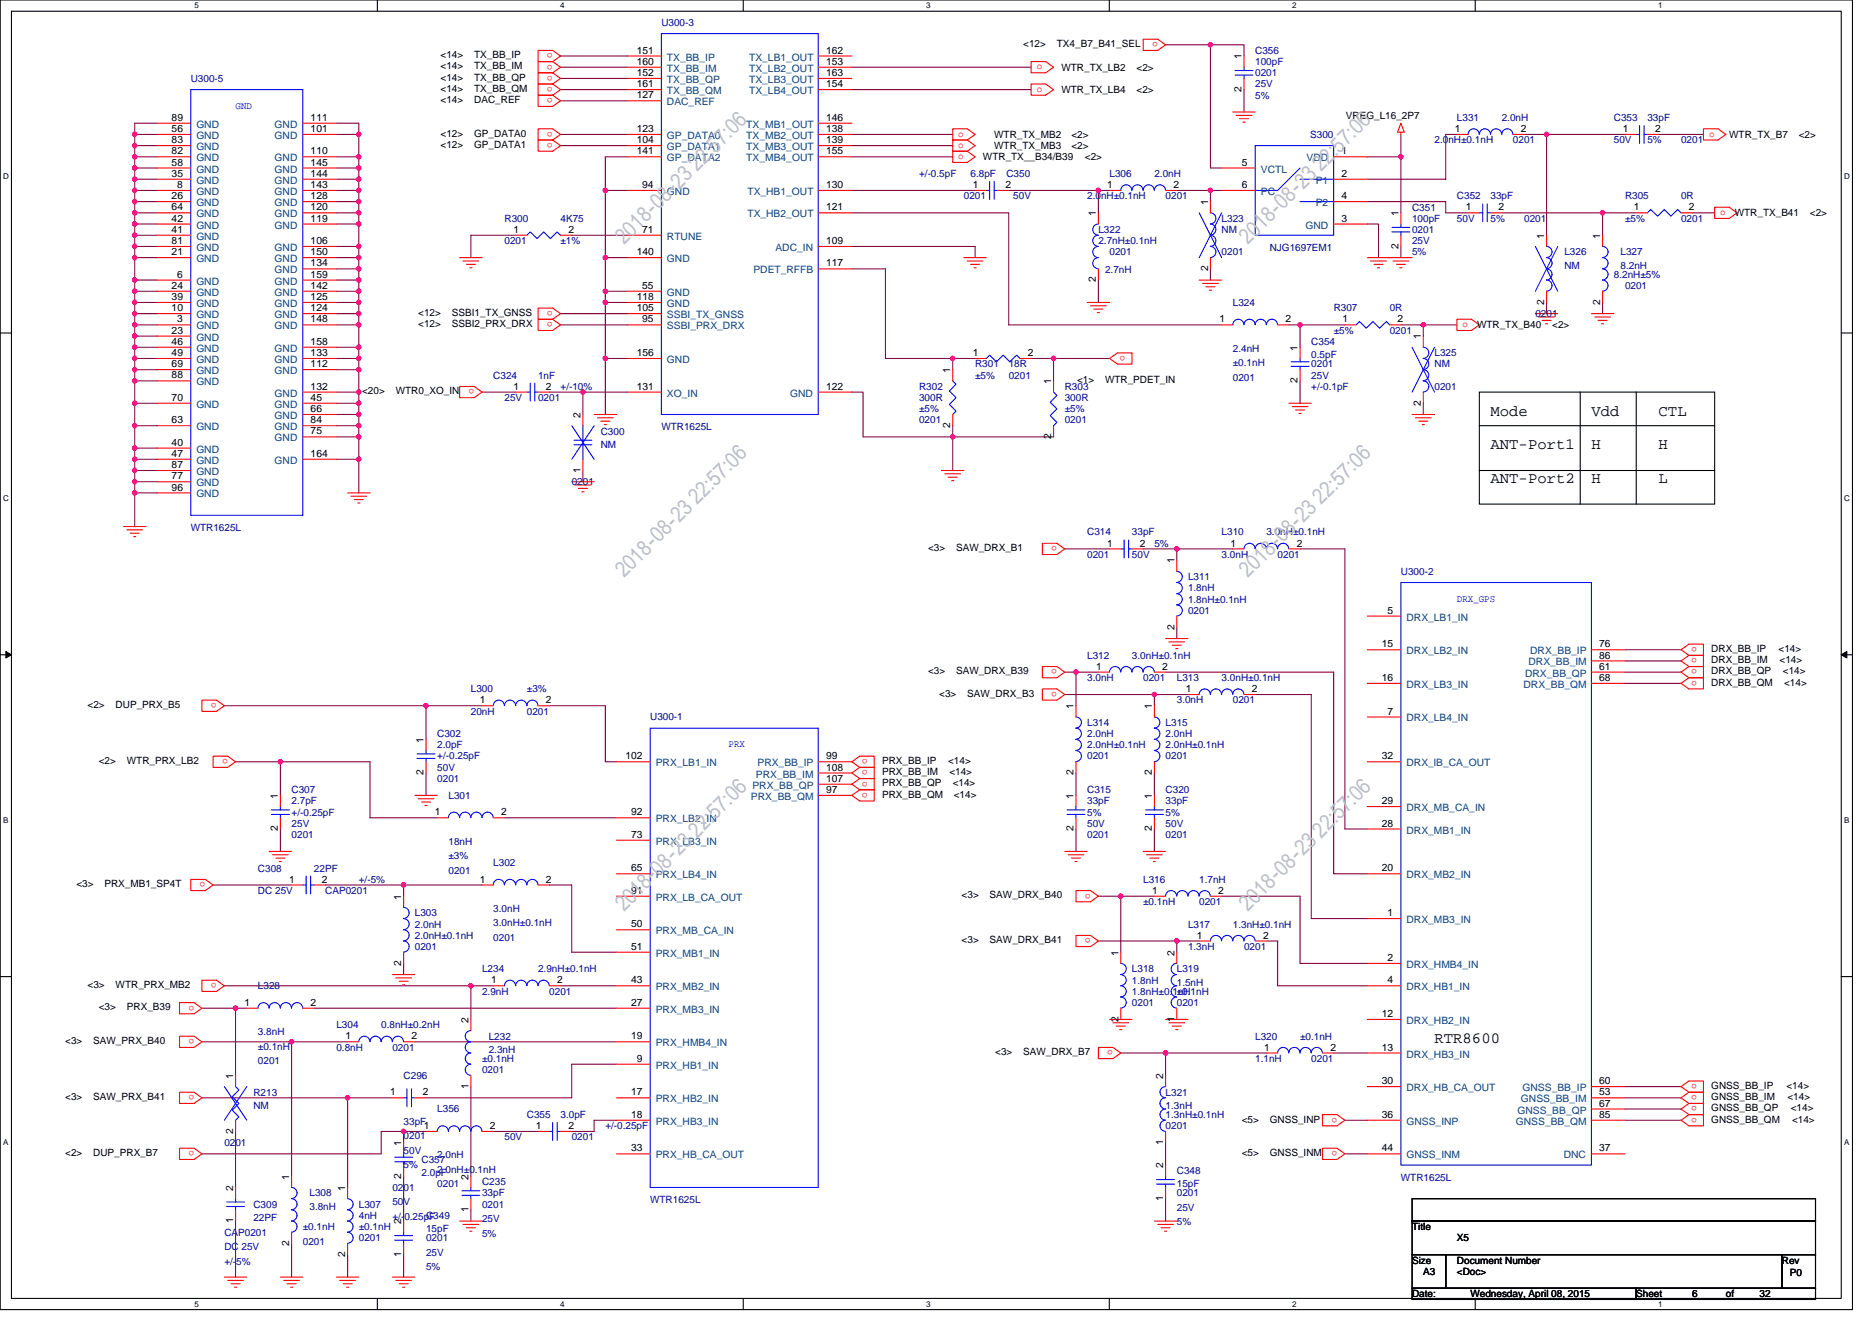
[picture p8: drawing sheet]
<svg xmlns="http://www.w3.org/2000/svg" width="297mm" height="210mm" viewBox="0 0 297 210" stroke-linecap="round" stroke-linejoin="round" font-family="sans-serif">
<defs><g id="words">
<g font-size="3.5" fill="#c0c0c0">
<text x="99" y="38.9" transform="rotate(-45 99 38.9)">2018-08-23 22:57:06</text>
<text x="198" y="38.9" transform="rotate(-45 198 38.9)">2018-08-23 22:57:06</text>
<text x="99" y="91.8" transform="rotate(-45 99 91.8)">2018-08-23 22:57:06</text>
<text x="198" y="91.8" transform="rotate(-45 198 91.8)">2018-08-23 22:57:06</text>
<text x="99" y="144.7" transform="rotate(-45 99 144.7)">2018-08-23 22:57:06</text>
<text x="198" y="144.7" transform="rotate(-45 198 144.7)">2018-08-23 22:57:06</text>
</g>
<g font-size="2.5">
<text x="236.5" y="66">Mode</text>
<text x="252.5" y="66">Vdd</text>
<text x="263.2" y="66">CTL</text>
<text x="236.5" y="71.3">ANT-Port1</text>
<text x="252.5" y="71.3">H</text>
<text x="263.2" y="71.3">H</text>
<text x="236.5" y="76.6">ANT-Port2</text>
<text x="252.5" y="76.6">H</text>
<text x="263.2" y="76.6">L</text>
<text x="227.6" y="165.5">RTR8600</text>
</g>
<g font-size="1.6" fill="#000080">
<text x="104.9" y="4.1">U300-3</text>
<text x="199.2" y="8.5">C356</text>
<text x="199.2" y="10.3">100pF</text>
<text x="30.3" y="13">U300-5</text>
<text x="199.2" y="12.1">0201</text>
<text x="199.2" y="13.9">25V</text>
<text x="199.2" y="15.6">5%</text>
<text x="207.9" y="21.9">S300</text>
<text x="227.6" y="22.8">2.0nH±0.1nH</text>
<text x="231.2" y="19.2">L331</text>
<text x="238.3" y="19.2">2.0nH</text>
<text x="240.1" y="22.8">0201</text>
<text x="256.1" y="19.2">C353</text>
<text x="256.1" y="22.8">50V</text>
<text x="261.4" y="19.2">33pF</text>
<text x="261.4" y="22.8">5%</text>
<text x="266.7" y="22.8">0201</text>
<text x="145.8" y="28.1">+/-0.5pF</text>
<text x="154" y="28.1">6.8pF</text>
<text x="159.7" y="28.1">C350</text>
<text x="176.1" y="28.1">L306</text>
<text x="183.2" y="28.1">2.0nH</text>
<text x="80" y="35.2">R300</text>
<text x="88.9" y="35.2">4K75</text>
<text x="152.9" y="31.6">0201</text>
<text x="160.8" y="31.6">50V</text>
<text x="172.5" y="31.6">2.0nH±0.1nH</text>
<text x="184.9" y="31.6">0201</text>
<text x="193.8" y="35.2">L323</text>
<text x="224.1" y="33.4">C351</text>
<text x="224.1" y="35.2">100pF</text>
<text x="231.2" y="31.6">C352</text>
<text x="231.2" y="35.2">50V</text>
<text x="236.5" y="31.6">33pF</text>
<text x="236.5" y="35.2">5%</text>
<text x="241.8" y="35.2">0201</text>
<text x="257.8" y="31.6">R305</text>
<text x="257.8" y="35.2">±5%</text>
<text x="266.7" y="31.6">0R</text>
<text x="266.7" y="35.2">0201</text>
<text x="80" y="38.8">0201</text>
<text x="88.9" y="38.8">±1%</text>
<text x="174.3" y="37">L322</text>
<text x="174.3" y="38.8">2.7nH±0.1nH</text>
<text x="176.1" y="40.5">0201</text>
<text x="193.8" y="37">NM</text>
<text x="193.8" y="40.5">0201</text>
<text x="201.5" y="39.8">NJG1697EM1</text>
<text x="224.1" y="37">0201</text>
<text x="224.1" y="38.8">25V</text>
<text x="224.1" y="40.5">5%</text>
<text x="248.2" y="40.5">L326</text>
<text x="257.1" y="40.5">L327</text>
<text x="175.3" y="43.4">2.7nH</text>
<text x="248.2" y="42.7">NM</text>
<text x="256.1" y="44.1">8.2nH±5%</text>
<text x="257.1" y="42.7">8.2nH</text>
<text x="257.8" y="45.9">0201</text>
<text x="195.6" y="48.5">L324</text>
<text x="211.6" y="49.4">R307</text>
<text x="211.6" y="53">±5%</text>
<text x="220.5" y="49.4">0R</text>
<text x="220.5" y="53">0201</text>
<text x="243.6" y="50.3">0201</text>
<text x="154.7" y="58.3">R301</text>
<text x="160.1" y="58.3">18R</text>
<text x="195.6" y="55.8">2.4nH</text>
<text x="195.6" y="58.1">±0.1nH</text>
<text x="208.1" y="54.8">C354</text>
<text x="208.1" y="56.9">0.5pF</text>
<text x="208.1" y="58.3">0201</text>
<text x="227.6" y="56.5">L325</text>
<text x="227.6" y="58.3">NM</text>
<text x="78.3" y="60.1">C324</text>
<text x="80" y="63.6">25V</text>
<text x="85.4" y="60.1">1nF</text>
<text x="85.4" y="63.6">0201</text>
<text x="88.9" y="61.9">+/-10%</text>
<text x="145.8" y="61.9">R302</text>
<text x="145.8" y="63.6">300R</text>
<text x="145.8" y="65.4">±5%</text>
<text x="154.7" y="60.1">±5%</text>
<text x="160.1" y="60.1">0201</text>
<text x="168.9" y="61.9">R303</text>
<text x="168.9" y="63.6">300R</text>
<text x="168.9" y="65.4">±5%</text>
<text x="195.6" y="60.5">0201</text>
<text x="208.1" y="60.1">25V</text>
<text x="208.1" y="61.9">+/-0.1pF</text>
<text x="227.6" y="61.9">0201</text>
<text x="95.3" y="69">C300</text>
<text x="95.3" y="71.1">NM</text>
<text x="104.9" y="68.3">WTR1625L</text>
<text x="145.8" y="67.2">0201</text>
<text x="168.9" y="67.2">0201</text>
<text x="90.7" y="77">0201</text>
<text x="30.3" y="84.3">WTR1625L</text>
<text x="172.5" y="85">C314</text>
<text x="172.5" y="88.5">0201</text>
<text x="179.6" y="85">33pF</text>
<text x="179.6" y="88.5">50V</text>
<text x="183.2" y="86.8">5%</text>
<text x="193.8" y="85">L310</text>
<text x="193.8" y="88.5">3.0nH</text>
<text x="201" y="85">3.0nH±0.1nH</text>
<text x="202.7" y="88.5">0201</text>
<text x="188.5" y="92.1">L311</text>
<text x="188.5" y="93.9">1.8nH</text>
<text x="188.5" y="95.7">1.8nH±0.1nH</text>
<text x="222.3" y="91.2">U300-2</text>
<text x="188.5" y="97.4">0201</text>
<text x="172.5" y="104.5">L312</text>
<text x="179.6" y="104.5">3.0nH±0.1nH</text>
<text x="74.7" y="109.9">L300</text>
<text x="74.7" y="113.4">20nH</text>
<text x="83.6" y="109.9">±3%</text>
<text x="83.6" y="113.4">0201</text>
<text x="172.5" y="108.1">3.0nH</text>
<text x="181.4" y="108.1">0201</text>
<text x="186.7" y="108.1">L313</text>
<text x="186.7" y="111.7">3.0nH</text>
<text x="193.8" y="108.1">3.0nH±0.1nH</text>
<text x="195.6" y="111.7">0201</text>
<text x="69.4" y="117">C302</text>
<text x="69.4" y="118.8">2.0pF</text>
<text x="103.2" y="114.3">U300-1</text>
<text x="172.5" y="115.2">L314</text>
<text x="172.5" y="117">2.0nH</text>
<text x="172.5" y="118.8">2.0nH±0.1nH</text>
<text x="185" y="115.2">L315</text>
<text x="185" y="117">2.0nH</text>
<text x="185" y="118.8">2.0nH±0.1nH</text>
<text x="46.3" y="125.9">C307</text>
<text x="69.4" y="124.1">0201</text>
<text x="69.4" y="122.3">50V</text>
<text x="69.4" y="120.5">+/-0.25pF</text>
<text x="172.5" y="125.9">C315</text>
<text x="172.5" y="120.5">0201</text>
<text x="185" y="120.5">0201</text>
<text x="185" y="125.9">C320</text>
<text x="46.3" y="127.7">2.7pF</text>
<text x="46.3" y="131.2">25V</text>
<text x="46.3" y="129.4">+/-0.25pF</text>
<text x="71.2" y="126.8">L301</text>
<text x="172.5" y="127.7">33pF</text>
<text x="172.5" y="131.2">50V</text>
<text x="172.5" y="129.4">5%</text>
<text x="185" y="127.7">33pF</text>
<text x="185" y="131.2">50V</text>
<text x="185" y="129.4">5%</text>
<text x="46.3" y="133">0201</text>
<text x="71.2" y="134">18nH</text>
<text x="71.2" y="136.4">±3%</text>
<text x="78.3" y="137.4">L302</text>
<text x="172.5" y="133">0201</text>
<text x="185" y="133">0201</text>
<text x="40.9" y="138.3">C308</text>
<text x="40.9" y="141.9">DC 25V</text>
<text x="49.8" y="138.3">22PF</text>
<text x="51.6" y="141.9">CAP0201</text>
<text x="56.9" y="140.1">+/-5%</text>
<text x="71.2" y="138.7">0201</text>
<text x="181.4" y="140.1">L316</text>
<text x="181.4" y="143.7">±0.1nH</text>
<text x="190.3" y="140.1">1.7nH</text>
<text x="190.3" y="143.7">0201</text>
<text x="65.8" y="145.4">L303</text>
<text x="65.8" y="147.2">2.0nH</text>
<text x="65.8" y="149">2.0nH±0.1nH</text>
<text x="78.3" y="144.7">3.0nH</text>
<text x="78.3" y="147">3.0nH±0.1nH</text>
<text x="78.3" y="149.4">0201</text>
<text x="188.5" y="147.2">L317</text>
<text x="195.6" y="147.2">1.3nH±0.1nH</text>
<text x="65.8" y="150.8">0201</text>
<text x="76.5" y="154.3">L234</text>
<text x="85.4" y="154.3">2.9nH±0.1nH</text>
<text x="179.6" y="154.3">L318</text>
<text x="186.7" y="154.3">L319</text>
<text x="188.5" y="150.8">1.3nH</text>
<text x="197.4" y="150.8">0201</text>
<text x="40.9" y="157">L328</text>
<text x="76.5" y="157.9">2.9nH</text>
<text x="87.2" y="157.9">0201</text>
<text x="179.6" y="156.1">1.8nH</text>
<text x="179.6" y="157.9">1.8nH±0.1nH</text>
<text x="179.6" y="159.7">0201</text>
<text x="186.7" y="156.5">1.5nH</text>
<text x="186.7" y="157.9">±0.1nH</text>
<text x="186.7" y="159.7">0201</text>
<text x="40.9" y="164.3">3.8nH</text>
<text x="40.9" y="166.6">±0.1nH</text>
<text x="53.4" y="163.2">L304</text>
<text x="53.4" y="166.8">0.8nH</text>
<text x="60.5" y="163.2">0.8nH±0.2nH</text>
<text x="62.3" y="166.8">0201</text>
<text x="77.6" y="165">L232</text>
<text x="77.6" y="167.1">2.3nH</text>
<text x="199.2" y="165">L320</text>
<text x="206.3" y="165">±0.1nH</text>
<text x="40.2" y="173.9">R213</text>
<text x="40.9" y="168.9">0201</text>
<text x="64" y="171.2">C296</text>
<text x="76.5" y="168.6">±0.1nH</text>
<text x="76.5" y="170.3">0201</text>
<text x="185" y="173.9">L321</text>
<text x="199.2" y="168.6">1.1nH</text>
<text x="208.1" y="168.6">0201</text>
<text x="40.2" y="176">NM</text>
<text x="64" y="178.5">33pF</text>
<text x="69.4" y="176.6">L356</text>
<text x="83.6" y="177.4">C355</text>
<text x="88.9" y="177.4">3.0pF</text>
<text x="96.1" y="179.2">+/-0.25pF</text>
<text x="185" y="176">1.3nH</text>
<text x="185" y="177.4">1.3nH±0.1nH</text>
<text x="185" y="179.2">0201</text>
<text x="35.6" y="181.9">0201</text>
<text x="64" y="180.8">0201</text>
<text x="64" y="183.1">50V</text>
<text x="64" y="185.4">5%</text>
<text x="66.9" y="184.6">C357</text>
<text x="69.4" y="183.8">2.0nH</text>
<text x="80" y="181">50V</text>
<text x="90.7" y="181">0201</text>
<text x="40.2" y="191.7">C309</text>
<text x="49.1" y="189.9">L308</text>
<text x="56.9" y="191.7">L307</text>
<text x="62.3" y="189">0201</text>
<text x="62.3" y="191.3">50V</text>
<text x="66.9" y="186.7">2.0pF</text>
<text x="69.4" y="186.2">2.0nH±0.1nH</text>
<text x="69.4" y="188.5">0201</text>
<text x="76.5" y="188.1">C235</text>
<text x="76.5" y="189.9">33pF</text>
<text x="76.5" y="191.7">0201</text>
<text x="103.2" y="190.9">WTR1625L</text>
<text x="186.7" y="186.3">C348</text>
<text x="186.7" y="188.5">15pF</text>
<text x="186.7" y="189.9">0201</text>
<text x="222.3" y="187.4">WTR1625L</text>
<text x="35.6" y="196.1">CAP0201</text>
<text x="40.2" y="193.8">22PF</text>
<text x="48" y="195.2">±0.1nH</text>
<text x="48" y="197.5">0201</text>
<text x="49.1" y="192">3.8nH</text>
<text x="56.9" y="193.4">4nH</text>
<text x="56.9" y="195.2">±0.1nH</text>
<text x="56.9" y="197">0201</text>
<text x="62.3" y="193.6">+/-0.25pF</text>
<text x="67.6" y="193.4">C349</text>
<text x="67.6" y="195.6">15pF</text>
<text x="67.6" y="197">0201</text>
<text x="76.5" y="194">25V</text>
<text x="76.5" y="196.3">5%</text>
<text x="186.7" y="192.2">25V</text>
<text x="186.7" y="194.5">5%</text>
<text x="35.6" y="198.4">DC 25V</text>
<text x="35.6" y="200.7">+/-5%</text>
<text x="67.6" y="199.3">25V</text>
<text x="67.6" y="201.6">5%</text>
</g>
<g font-size="1.6">
<text x="69.9" y="11">&lt;14&gt;</text>
<text x="69.9" y="9.2">&lt;14&gt;</text>
<text x="75.2" y="11">TX_BB_IM</text>
<text x="75.2" y="9.2">TX_BB_IP</text>
<text x="101" y="8.5">151</text>
<text x="101" y="10.3">160</text>
<text x="131.1" y="8.5">162</text>
<text x="131.1" y="10.3">153</text>
<text x="162.4" y="7.5">&lt;12&gt;</text>
<text x="167.7" y="7.5">TX4_B7_B41_SEL</text>
<text x="168.4" y="11.2">WTR_TX_LB2</text>
<text x="180.3" y="11.2">&lt;2&gt;</text>
<text x="197" y="9.4" transform="rotate(-90 197 9.4)">1</text>
<text x="69.9" y="12.8">&lt;14&gt;</text>
<text x="69.9" y="16.4">&lt;14&gt;</text>
<text x="69.9" y="14.6">&lt;14&gt;</text>
<text x="75.2" y="12.8">TX_BB_QP</text>
<text x="75.2" y="16.4">DAC_REF</text>
<text x="75.2" y="14.6">TX_BB_QM</text>
<text x="101" y="12.1">152</text>
<text x="101" y="13.8">161</text>
<text x="101" y="15.6">127</text>
<text x="131.1" y="12.1">163</text>
<text x="131.1" y="13.8">154</text>
<text x="168.4" y="14.8">WTR_TX_LB4</text>
<text x="180.3" y="14.8">&lt;2&gt;</text>
<text x="197" y="14.6" transform="rotate(-90 197 14.6)">2</text>
<text x="27.2" y="19.2">89</text>
<text x="27.2" y="21">56</text>
<text x="27.2" y="22.7">83</text>
<text x="49.3" y="19.2">111</text>
<text x="49.3" y="21">101</text>
<text x="69.9" y="21.7">&lt;12&gt;</text>
<text x="69.9" y="23.5">&lt;12&gt;</text>
<text x="75.2" y="21.7">GP_DATA0</text>
<text x="75.2" y="23.5">GP_DATA1</text>
<text x="101" y="21">123</text>
<text x="101" y="22.7">104</text>
<text x="131.1" y="19.2">146</text>
<text x="131.1" y="21">138</text>
<text x="131.1" y="22.7">139</text>
<text x="157.8" y="23.6">WTR_TX_MB3</text>
<text x="157.8" y="21.9">WTR_TX_MB2</text>
<text x="170" y="23.6">&lt;2&gt;</text>
<text x="170" y="21.9">&lt;2&gt;</text>
<text x="213.6" y="18.8">VREG_L16_2P7</text>
<text x="230.8" y="21">1</text>
<text x="241.3" y="21">2</text>
<text x="257.5" y="21">1</text>
<text x="262.7" y="21">2</text>
<text x="274.4" y="21.9">WTR_TX_B7</text>
<text x="285.4" y="21.9">&lt;2&gt;</text>
<text x="27.2" y="24.5">82</text>
<text x="27.2" y="26.3">58</text>
<text x="27.2" y="28.1">35</text>
<text x="28.1" y="29.8">8</text>
<text x="49.3" y="24.5">110</text>
<text x="49.3" y="26.3">145</text>
<text x="49.3" y="28.1">144</text>
<text x="49.3" y="29.8">143</text>
<text x="101" y="24.5">141</text>
<text x="101.9" y="29.8">94</text>
<text x="131.1" y="29.8">130</text>
<text x="131.1" y="24.5">155</text>
<text x="154.4" y="29.8">1</text>
<text x="156" y="25.4">WTR_TX__B34/B39</text>
<text x="159.5" y="29.8">2</text>
<text x="172.1" y="25.4">&lt;2&gt;</text>
<text x="175.7" y="29.8">1</text>
<text x="186.2" y="29.8">2</text>
<text x="197" y="26.3">5</text>
<text x="197" y="29.8">6</text>
<text x="212.9" y="28.1">2</text>
<text x="212.9" y="24.5">1</text>
<text x="27.2" y="31.6">26</text>
<text x="27.2" y="33.4">64</text>
<text x="27.2" y="35.2">42</text>
<text x="49.3" y="31.6">128</text>
<text x="49.3" y="33.4">120</text>
<text x="49.3" y="35.2">119</text>
<text x="131.1" y="33.4">121</text>
<text x="173.9" y="34.3" transform="rotate(-90 173.9 34.3)">1</text>
<text x="191.7" y="32.5" transform="rotate(-90 191.7 32.5)">1</text>
<text x="212.9" y="31.6">4</text>
<text x="212.9" y="35.2">3</text>
<text x="221.9" y="34.3" transform="rotate(-90 221.9 34.3)">1</text>
<text x="232.6" y="33.4">1</text>
<text x="237.8" y="33.4">2</text>
<text x="259.3" y="33.4">1</text>
<text x="268" y="33.4">2</text>
<text x="275.3" y="34.3">WTR_TX_B41</text>
<text x="287.2" y="34.3">&lt;2&gt;</text>
<text x="27.2" y="37">41</text>
<text x="27.2" y="38.7">81</text>
<text x="27.2" y="40.5">21</text>
<text x="49.3" y="38.7">106</text>
<text x="49.3" y="40.5">150</text>
<text x="81.5" y="37">1</text>
<text x="90.2" y="37">2</text>
<text x="101" y="40.5">140</text>
<text x="101.9" y="37">71</text>
<text x="131.1" y="38.7">109</text>
<text x="221.9" y="39.5" transform="rotate(-90 221.9 39.5)">2</text>
<text x="245" y="37.9" transform="rotate(-90 245 37.9)">1</text>
<text x="253.9" y="37.9" transform="rotate(-90 253.9 37.9)">1</text>
<text x="27.2" y="45.8">24</text>
<text x="27.2" y="47.6">39</text>
<text x="28.1" y="44.1">6</text>
<text x="49.3" y="42.3">134</text>
<text x="49.3" y="44.1">159</text>
<text x="49.3" y="45.8">142</text>
<text x="49.3" y="47.6">125</text>
<text x="101" y="47.6">118</text>
<text x="101.9" y="45.8">55</text>
<text x="131.1" y="42.3">117</text>
<text x="173.9" y="44.8" transform="rotate(-90 173.9 44.8)">2</text>
<text x="191.7" y="43.1" transform="rotate(-90 191.7 43.1)">2</text>
<text x="27.2" y="49.4">10</text>
<text x="27.2" y="53">23</text>
<text x="28.1" y="51.2">3</text>
<text x="49.3" y="49.4">124</text>
<text x="49.3" y="51.2">148</text>
<text x="66.4" y="51.9">&lt;12&gt;</text>
<text x="66.4" y="50.1">&lt;12&gt;</text>
<text x="71.7" y="51.9">SSBI2_PRX_DRX</text>
<text x="71.7" y="50.1">SSBI1_TX_GNSS</text>
<text x="101" y="49.4">105</text>
<text x="101.9" y="51.2">95</text>
<text x="193.5" y="51.2">1</text>
<text x="204" y="51.2">2</text>
<text x="213" y="51.2">1</text>
<text x="221.8" y="51.2">2</text>
<text x="225.5" y="53.9" transform="rotate(-90 225.5 53.9)">1</text>
<text x="234.4" y="52.1">WTR_TX_B40</text>
<text x="245" y="48.4" transform="rotate(-90 245 48.4)">2</text>
<text x="246.3" y="52.1">&lt;2&gt;</text>
<text x="253.9" y="48.4" transform="rotate(-90 253.9 48.4)">2</text>
<text x="27.2" y="54.7">46</text>
<text x="27.2" y="56.5">49</text>
<text x="27.2" y="58.3">69</text>
<text x="49.3" y="54.7">158</text>
<text x="49.3" y="56.5">133</text>
<text x="49.3" y="58.3">112</text>
<text x="101" y="56.5">156</text>
<text x="150.8" y="59.2" transform="rotate(-90 150.8 59.2)">1</text>
<text x="154.4" y="56.5">1</text>
<text x="163.1" y="56.5">2</text>
<text x="205.9" y="55.6" transform="rotate(-90 205.9 55.6)">1</text>
<text x="27.2" y="60.1">88</text>
<text x="27.2" y="63.6">70</text>
<text x="49.3" y="61.8">132</text>
<text x="49.3" y="63.6">45</text>
<text x="49.3" y="65.4">66</text>
<text x="57.5" y="62.6">&lt;20&gt;</text>
<text x="62.8" y="62.6">WTR0_XO_IN</text>
<text x="81.5" y="61.8">1</text>
<text x="86.6" y="61.8">2</text>
<text x="101" y="61.8">131</text>
<text x="131.1" y="61.8">122</text>
<text x="166.8" y="61" transform="rotate(-90 166.8 61)">1</text>
<text x="170.9" y="60.8">&lt;1&gt;</text>
<text x="175.3" y="60.8">WTR_PDET_IN</text>
<text x="205.9" y="60.8" transform="rotate(-90 205.9 60.8)">2</text>
<text x="225.5" y="64.4" transform="rotate(-90 225.5 64.4)">2</text>
<text x="27.2" y="67.2">63</text>
<text x="27.2" y="70.7">40</text>
<text x="49.3" y="67.2">84</text>
<text x="49.3" y="69">75</text>
<text x="92.1" y="66.3" transform="rotate(-90 92.1 66.3)">2</text>
<text x="150.8" y="67.9" transform="rotate(-90 150.8 67.9)">2</text>
<text x="166.8" y="69.7" transform="rotate(-90 166.8 69.7)">2</text>
<text x="27.2" y="72.5">47</text>
<text x="27.2" y="74.3">87</text>
<text x="27.2" y="76.1">77</text>
<text x="27.2" y="77.9">96</text>
<text x="49.3" y="72.5">164</text>
<text x="92.1" y="75.1" transform="rotate(-90 92.1 75.1)">1</text>
<text x="147.3" y="87.5">&lt;3&gt;</text>
<text x="151.7" y="87.5">SAW_DRX_B1</text>
<text x="175.7" y="86.7">1</text>
<text x="180.9" y="86.7">2</text>
<text x="186.3" y="89.4" transform="rotate(-90 186.3 89.4)">1</text>
<text x="195.3" y="86.7">1</text>
<text x="205.8" y="86.7">2</text>
<text x="186.3" y="99.9" transform="rotate(-90 186.3 99.9)">2</text>
<text x="220.2" y="97.4">5</text>
<text x="147.3" y="107">&lt;3&gt;</text>
<text x="151.7" y="107">SAW_DRX_B39</text>
<text x="173.9" y="106.3">1</text>
<text x="184.4" y="106.3">2</text>
<text x="219.3" y="102.7">15</text>
<text x="253.8" y="106.3">61</text>
<text x="253.8" y="102.7">76</text>
<text x="253.8" y="104.5">86</text>
<text x="271.5" y="105.3">DRX_BB_IM</text>
<text x="271.5" y="103.5">DRX_BB_IP</text>
<text x="271.5" y="107">DRX_BB_QP</text>
<text x="282.2" y="103.5">&lt;14&gt;</text>
<text x="282.4" y="105.3">&lt;14&gt;</text>
<text x="282.9" y="107">&lt;14&gt;</text>
<text x="13.9" y="112.4">&lt;2&gt;</text>
<text x="18.3" y="112.4">DUP_PRX_B5</text>
<text x="76.1" y="111.6">1</text>
<text x="86.6" y="111.6">2</text>
<text x="149" y="110.6">&lt;3&gt;</text>
<text x="153.5" y="110.6">SAW_DRX_B3</text>
<text x="170.3" y="112.5" transform="rotate(-90 170.3 112.5)">1</text>
<text x="182.8" y="112.5" transform="rotate(-90 182.8 112.5)">1</text>
<text x="188.1" y="109.9">1</text>
<text x="198.6" y="109.9">2</text>
<text x="219.3" y="108.1">16</text>
<text x="220.2" y="113.4">7</text>
<text x="253.8" y="108.1">68</text>
<text x="271.5" y="108.8">DRX_BB_QM</text>
<text x="283.1" y="108.8">&lt;14&gt;</text>
<text x="67.2" y="117.9" transform="rotate(-90 67.2 117.9)">1</text>
<text x="15.7" y="121.3">&lt;2&gt;</text>
<text x="20.1" y="121.3">WTR_PRX_LB2</text>
<text x="67.2" y="123.1" transform="rotate(-90 67.2 123.1)">2</text>
<text x="99.2" y="120.5">102</text>
<text x="131.1" y="120.5">99</text>
<text x="131.1" y="122.3">108</text>
<text x="131.1" y="124.1">107</text>
<text x="131.1" y="125.9">97</text>
<text x="140" y="121.3">PRX_BB_IP</text>
<text x="140" y="123">PRX_BB_IM</text>
<text x="140" y="124.8">PRX_BB_QP</text>
<text x="150.4" y="121.3">&lt;14&gt;</text>
<text x="150.6" y="123">&lt;14&gt;</text>
<text x="151.2" y="124.8">&lt;14&gt;</text>
<text x="170.3" y="123.1" transform="rotate(-90 170.3 123.1)">2</text>
<text x="182.8" y="123.1" transform="rotate(-90 182.8 123.1)">2</text>
<text x="219.3" y="120.5">32</text>
<text x="44.1" y="132" transform="rotate(-90 44.1 132)">2</text>
<text x="44.1" y="126.8" transform="rotate(-90 44.1 126.8)">1</text>
<text x="69" y="129.4">1</text>
<text x="79.5" y="129.4">2</text>
<text x="100.1" y="129.4">92</text>
<text x="140" y="126.6">PRX_BB_QM</text>
<text x="151.3" y="126.6">&lt;14&gt;</text>
<text x="170.3" y="132" transform="rotate(-90 170.3 132)">2</text>
<text x="170.3" y="126.8" transform="rotate(-90 170.3 126.8)">1</text>
<text x="182.8" y="132" transform="rotate(-90 182.8 132)">2</text>
<text x="182.8" y="126.8" transform="rotate(-90 182.8 126.8)">1</text>
<text x="219.3" y="127.6">29</text>
<text x="219.3" y="131.2">28</text>
<text x="100.1" y="133">73</text>
<text x="12.1" y="140.8">&lt;3&gt;</text>
<text x="16.6" y="140.8">PRX_MB1_SP4T</text>
<text x="45.9" y="140.1">1</text>
<text x="51.1" y="140.1">2</text>
<text x="63.7" y="142.8" transform="rotate(-90 63.7 142.8)">1</text>
<text x="76.1" y="140.1">1</text>
<text x="86.6" y="140.1">2</text>
<text x="100.1" y="138.3">65</text>
<text x="100.1" y="141.9">91</text>
<text x="152.6" y="142.6">&lt;3&gt;</text>
<text x="157" y="142.6">SAW_DRX_B40</text>
<text x="182.8" y="141.9">1</text>
<text x="193.3" y="141.9">2</text>
<text x="219.3" y="138.3">20</text>
<text x="100.1" y="147.2">50</text>
<text x="152.6" y="149.7">&lt;3&gt;</text>
<text x="157" y="149.7">SAW_DRX_B41</text>
<text x="189.9" y="149">1</text>
<text x="200.4" y="149">2</text>
<text x="220.2" y="145.4">1</text>
<text x="63.7" y="153.3" transform="rotate(-90 63.7 153.3)">2</text>
<text x="100.1" y="150.7">51</text>
<text x="177.5" y="151.7" transform="rotate(-90 177.5 151.7)">1</text>
<text x="186.3" y="151.7" transform="rotate(-90 186.3 151.7)">2</text>
<text x="220.2" y="152.5">2</text>
<text x="13.9" y="156.8">&lt;3&gt;</text>
<text x="15.7" y="160.4">&lt;3&gt;</text>
<text x="18.3" y="156.8">WTR_PRX_MB2</text>
<text x="20.1" y="160.4">PRX_B39</text>
<text x="38.8" y="159.6">1</text>
<text x="49.3" y="159.6">2</text>
<text x="77.9" y="156.1">1</text>
<text x="88.4" y="156.1">2</text>
<text x="100.1" y="156.1">43</text>
<text x="100.1" y="159.6">27</text>
<text x="219.3" y="161.4">12</text>
<text x="220.2" y="156.1">4</text>
<text x="10.3" y="165.7">&lt;3&gt;</text>
<text x="14.8" y="165.7">SAW_PRX_B40</text>
<text x="54.8" y="165">1</text>
<text x="65.3" y="165">2</text>
<text x="74.3" y="162.3" transform="rotate(-90 74.3 162.3)">2</text>
<text x="100.1" y="165">19</text>
<text x="157.9" y="167.5">&lt;3&gt;</text>
<text x="162.4" y="167.5">SAW_DRX_B7</text>
<text x="177.5" y="162.2" transform="rotate(-90 177.5 162.2)">2</text>
<text x="186.3" y="162.2" transform="rotate(-90 186.3 162.2)">1</text>
<text x="200.6" y="166.8">1</text>
<text x="211.1" y="166.8">2</text>
<text x="219.3" y="166.8">13</text>
<text x="37" y="171.2" transform="rotate(-90 37 171.2)">1</text>
<text x="61.9" y="173.9">1</text>
<text x="67.1" y="173.9">2</text>
<text x="74.3" y="172.8" transform="rotate(-90 74.3 172.8)">1</text>
<text x="100.1" y="173.9">17</text>
<text x="101" y="168.5">9</text>
<text x="184.6" y="171.2" transform="rotate(-90 184.6 171.2)">2</text>
<text x="219.3" y="172.1">30</text>
<text x="253.8" y="173.9">53</text>
<text x="253.8" y="172.1">60</text>
<text x="271.5" y="172.8">GNSS_BB_IP</text>
<text x="283.5" y="172.8">&lt;14&gt;</text>
<text x="10.3" y="174.6">&lt;3&gt;</text>
<text x="14.8" y="174.6">SAW_PRX_B41</text>
<text x="37" y="180" transform="rotate(-90 37 180)">2</text>
<text x="67.2" y="179.2">1</text>
<text x="77.7" y="179.2">2</text>
<text x="85" y="179.2">1</text>
<text x="90.2" y="179.2">2</text>
<text x="100.1" y="177.4">18</text>
<text x="197" y="178.2">&lt;5&gt;</text>
<text x="201.5" y="178.2">GNSS_INP</text>
<text x="219.3" y="177.4">36</text>
<text x="253.8" y="175.6">67</text>
<text x="253.8" y="177.4">85</text>
<text x="271.5" y="174.6">GNSS_BB_IM</text>
<text x="271.5" y="176.4">GNSS_BB_QP</text>
<text x="271.5" y="178.2">GNSS_BB_QM</text>
<text x="283.6" y="174.6">&lt;14&gt;</text>
<text x="284.2" y="176.4">&lt;14&gt;</text>
<text x="284.3" y="178.2">&lt;14&gt;</text>
<text x="10.3" y="183.5">&lt;2&gt;</text>
<text x="14.8" y="183.5">DUP_PRX_B7</text>
<text x="63.7" y="181.9" transform="rotate(-90 63.7 181.9)">1</text>
<text x="100.1" y="182.8">33</text>
<text x="184.6" y="185.4" transform="rotate(-90 184.6 185.4)">2</text>
<text x="184.6" y="181.7" transform="rotate(-90 184.6 181.7)">1</text>
<text x="197" y="183.5">&lt;5&gt;</text>
<text x="201.5" y="183.5">GNSS_INM</text>
<text x="219.3" y="182.8">44</text>
<text x="253.8" y="182.8">37</text>
<text x="37" y="189" transform="rotate(-90 37 189)">2</text>
<text x="45.9" y="187.2" transform="rotate(-90 45.9 187.2)">1</text>
<text x="54.8" y="189" transform="rotate(-90 54.8 189)">1</text>
<text x="63.7" y="187.1" transform="rotate(-90 63.7 187.1)">2</text>
<text x="74.3" y="187.2" transform="rotate(-90 74.3 187.2)">2</text>
<text x="184.6" y="190.6" transform="rotate(-90 184.6 190.6)">1</text>
<text x="37" y="194.2" transform="rotate(-90 37 194.2)">1</text>
<text x="45.9" y="197.7" transform="rotate(-90 45.9 197.7)">2</text>
<text x="63.7" y="194.3" transform="rotate(-90 63.7 194.3)">2</text>
<text x="74.3" y="192.4" transform="rotate(-90 74.3 192.4)">1</text>
<text x="224.1" y="195.2">Title</text>
<text x="231.2" y="197">X5</text>
<text x="54.8" y="199.5" transform="rotate(-90 54.8 199.5)">2</text>
<text x="63.7" y="199.5" transform="rotate(-90 63.7 199.5)">1</text>
<text x="224.1" y="200.6">Size</text>
<text x="225.8" y="202.3">A3</text>
<text x="231.2" y="200.6">Document Number</text>
<text x="231.2" y="202.3">&lt;Doc&gt;</text>
<text x="282.7" y="200.6">Rev</text>
<text x="284" y="202.5">P0</text>
<text x="224.1" y="205.9">Date:</text>
<text x="233.3" y="205.9">Wednesday, April 08, 2015</text>
<text x="259.6" y="205.9">Sheet</text>
<text x="268.5" y="205.9">6</text>
<text x="273.9" y="205.9">of</text>
<text x="279.2" y="205.9">32</text>
</g>
<g font-size="1.6" fill="#f00">
<text x="87.7" y="10.2" transform="rotate(180 87.7 10.2)">o</text>
<text x="87.7" y="8.5" transform="rotate(180 87.7 8.5)">o</text>
<text x="164.5" y="11">o</text>
<text x="183.7" y="6.7" transform="rotate(180 183.7 6.7)">o</text>
<text x="87.7" y="12" transform="rotate(180 87.7 12)">o</text>
<text x="87.7" y="15.6" transform="rotate(180 87.7 15.6)">o</text>
<text x="87.7" y="13.8" transform="rotate(180 87.7 13.8)">o</text>
<text x="164.5" y="14.6">o</text>
<text x="87.7" y="20.9" transform="rotate(180 87.7 20.9)">o</text>
<text x="87.7" y="22.7" transform="rotate(180 87.7 22.7)">o</text>
<text x="152.1" y="23.5">o</text>
<text x="152.1" y="21.7">o</text>
<text x="271.2" y="21.7">o</text>
<text x="152.1" y="25.3">o</text>
<text x="273" y="34.1">o</text>
<text x="87.7" y="51.1" transform="rotate(180 87.7 51.1)">o</text>
<text x="87.7" y="49.4" transform="rotate(180 87.7 49.4)">o</text>
<text x="232.1" y="51.9">o</text>
<text x="178.6" y="56.5" transform="rotate(180 178.6 56.5)">o</text>
<text x="75.2" y="61.8" transform="rotate(180 75.2 61.8)">o</text>
<text x="167.7" y="86.7" transform="rotate(180 167.7 86.7)">o</text>
<text x="167.7" y="106.3" transform="rotate(180 167.7 106.3)">o</text>
<text x="269.2" y="104.5" transform="rotate(180 269.2 104.5)">o</text>
<text x="269.2" y="102.7" transform="rotate(180 269.2 102.7)">o</text>
<text x="269.2" y="106.3" transform="rotate(180 269.2 106.3)">o</text>
<text x="34.4" y="111.6" transform="rotate(180 34.4 111.6)">o</text>
<text x="167.7" y="109.8" transform="rotate(180 167.7 109.8)">o</text>
<text x="269.2" y="108" transform="rotate(180 269.2 108)">o</text>
<text x="36.1" y="120.5" transform="rotate(180 36.1 120.5)">o</text>
<text x="137.7" y="120.5" transform="rotate(180 137.7 120.5)">o</text>
<text x="137.7" y="122.3" transform="rotate(180 137.7 122.3)">o</text>
<text x="137.7" y="124" transform="rotate(180 137.7 124)">o</text>
<text x="137.7" y="125.8" transform="rotate(180 137.7 125.8)">o</text>
<text x="32.6" y="140" transform="rotate(180 32.6 140)">o</text>
<text x="173" y="141.8" transform="rotate(180 173 141.8)">o</text>
<text x="173" y="148.9" transform="rotate(180 173 148.9)">o</text>
<text x="30.8" y="159.6" transform="rotate(180 30.8 159.6)">o</text>
<text x="34.4" y="156" transform="rotate(180 34.4 156)">o</text>
<text x="30.8" y="164.9" transform="rotate(180 30.8 164.9)">o</text>
<text x="176.6" y="166.7" transform="rotate(180 176.6 166.7)">o</text>
<text x="30.8" y="173.8" transform="rotate(180 30.8 173.8)">o</text>
<text x="269.2" y="172" transform="rotate(180 269.2 172)">o</text>
<text x="269.2" y="173.8" transform="rotate(180 269.2 173.8)">o</text>
<text x="212.2" y="177.4" transform="rotate(180 212.2 177.4)">o</text>
<text x="269.2" y="175.6" transform="rotate(180 269.2 175.6)">o</text>
<text x="269.2" y="177.4" transform="rotate(180 269.2 177.4)">o</text>
<text x="30.8" y="182.7" transform="rotate(180 30.8 182.7)">o</text>
<text x="212.2" y="182.7" transform="rotate(180 212.2 182.7)">o</text>
</g>
<g font-size="1.6" fill="#004080">
<text x="105.8" y="9.6">TX_BB_IP</text>
<text x="105.8" y="11.4">TX_BB_IM</text>
<text x="118.9" y="9.6">TX_LB1_OUT</text>
<text x="118.9" y="11.4">TX_LB2_OUT</text>
<text x="105.8" y="13.2">TX_BB_QP</text>
<text x="105.8" y="14.9">TX_BB_QM</text>
<text x="105.8" y="16.7">DAC_REF</text>
<text x="118.9" y="13.2">TX_LB3_OUT</text>
<text x="118.9" y="14.9">TX_LB4_OUT</text>
<text x="31.2" y="20.3">GND</text>
<text x="31.2" y="22.1">GND</text>
<text x="31.2" y="23.8">GND</text>
<text x="43.6" y="20.3">GND</text>
<text x="43.6" y="22.1">GND</text>
<text x="105.8" y="22.1">GP_DATA0</text>
<text x="105.8" y="23.8">GP_DATA1</text>
<text x="118.4" y="20.3">TX_MB1_OUT</text>
<text x="118.4" y="22.1">TX_MB2_OUT</text>
<text x="118.4" y="23.8">TX_MB3_OUT</text>
<text x="31.2" y="25.6">GND</text>
<text x="31.2" y="27.4">GND</text>
<text x="31.2" y="29.2">GND</text>
<text x="43.6" y="25.6">GND</text>
<text x="43.6" y="27.4">GND</text>
<text x="43.6" y="29.2">GND</text>
<text x="105.8" y="25.6">GP_DATA2</text>
<text x="118.4" y="25.6">TX_MB4_OUT</text>
<text x="200.1" y="27.4">VCTL</text>
<text x="207.3" y="25.6">VDD</text>
<text x="208.8" y="29.2">P1</text>
<text x="31.2" y="30.9">GND</text>
<text x="31.2" y="32.7">GND</text>
<text x="31.2" y="34.5">GND</text>
<text x="43.6" y="30.9">GND</text>
<text x="43.6" y="32.7">GND</text>
<text x="43.6" y="34.5">GND</text>
<text x="105.8" y="30.9">GND</text>
<text x="118.6" y="30.9">TX_HB1_OUT</text>
<text x="118.6" y="34.5">TX_HB2_OUT</text>
<text x="200.1" y="30.9">PC</text>
<text x="208.8" y="32.7">P2</text>
<text x="31.2" y="36.3">GND</text>
<text x="31.2" y="38.1">GND</text>
<text x="31.2" y="39.8">GND</text>
<text x="31.2" y="41.6">GND</text>
<text x="43.6" y="36.3">GND</text>
<text x="43.6" y="39.8">GND</text>
<text x="43.6" y="41.6">GND</text>
<text x="105.8" y="38.1">RTUNE</text>
<text x="105.8" y="41.6">GND</text>
<text x="123" y="39.8">ADC_IN</text>
<text x="207.2" y="36.3">GND</text>
<text x="31.2" y="45.2">GND</text>
<text x="31.2" y="46.9">GND</text>
<text x="43.6" y="43.4">GND</text>
<text x="43.6" y="45.2">GND</text>
<text x="43.6" y="46.9">GND</text>
<text x="105.8" y="46.9">GND</text>
<text x="119.5" y="43.4">PDET_RFFB</text>
<text x="31.2" y="48.7">GND</text>
<text x="31.2" y="50.5">GND</text>
<text x="31.2" y="52.3">GND</text>
<text x="43.6" y="48.7">GND</text>
<text x="43.6" y="50.5">GND</text>
<text x="43.6" y="52.3">GND</text>
<text x="105.8" y="48.7">GND</text>
<text x="105.8" y="50.5">SSBI_TX_GNSS</text>
<text x="105.8" y="52.3">SSBI_PRX_DRX</text>
<text x="31.2" y="54.1">GND</text>
<text x="31.2" y="55.8">GND</text>
<text x="31.2" y="57.6">GND</text>
<text x="31.2" y="59.4">GND</text>
<text x="43.6" y="55.8">GND</text>
<text x="43.6" y="57.6">GND</text>
<text x="43.6" y="59.4">GND</text>
<text x="105.8" y="57.6">GND</text>
<text x="31.2" y="61.2">GND</text>
<text x="31.2" y="64.7">GND</text>
<text x="43.6" y="62.9">GND</text>
<text x="43.6" y="64.7">GND</text>
<text x="105.8" y="62.9">XO_IN</text>
<text x="125.4" y="62.9">GND</text>
<text x="31.2" y="68.3">GND</text>
<text x="31.2" y="71.8">GND</text>
<text x="43.6" y="66.5">GND</text>
<text x="43.6" y="68.3">GND</text>
<text x="43.6" y="70.1">GND</text>
<text x="31.2" y="73.6">GND</text>
<text x="31.2" y="75.4">GND</text>
<text x="31.2" y="77.2">GND</text>
<text x="43.6" y="73.6">GND</text>
<text x="31.2" y="79">GND</text>
<text x="223.2" y="98.5">DRX_LB1_IN</text>
<text x="223.2" y="103.8">DRX_LB2_IN</text>
<text x="242" y="107.4">DRX_BB_QP</text>
<text x="242.5" y="105.6">DRX_BB_IM</text>
<text x="242.8" y="103.8">DRX_BB_IP</text>
<text x="223.2" y="109.2">DRX_LB3_IN</text>
<text x="241.7" y="109.2">DRX_BB_QM</text>
<text x="223.2" y="114.5">DRX_LB4_IN</text>
<text x="104.1" y="121.6">PRX_LB1_IN</text>
<text x="119.4" y="125.2">PRX_BB_QP</text>
<text x="119.9" y="123.4">PRX_BB_IM</text>
<text x="120.2" y="121.6">PRX_BB_IP</text>
<text x="223.2" y="121.6">DRX_lB_CA_OUT</text>
<text x="104.1" y="130.5">PRX_LB2_IN</text>
<text x="119.1" y="127">PRX_BB_QM</text>
<text x="223.2" y="128.7">DRX_MB_CA_IN</text>
<text x="104.1" y="134.1">PRX_LB3_IN</text>
<text x="223.2" y="132.3">DRX_MB1_IN</text>
<text x="104.1" y="139.4">PRX_LB4_IN</text>
<text x="104.1" y="143">PRX_LB_CA_OUT</text>
<text x="223.2" y="139.4">DRX_MB2_IN</text>
<text x="104.1" y="148.3">PRX_MB_CA_IN</text>
<text x="223.2" y="146.5">DRX_MB3_IN</text>
<text x="104.1" y="151.8">PRX_MB1_IN</text>
<text x="223.2" y="153.6">DRX_HMB4_IN</text>
<text x="104.1" y="157.2">PRX_MB2_IN</text>
<text x="104.1" y="160.7">PRX_MB3_IN</text>
<text x="223.2" y="157.2">DRX_HB1_IN</text>
<text x="104.1" y="166.1">PRX_HMB4_IN</text>
<text x="223.2" y="162.5">DRX_HB2_IN</text>
<text x="223.2" y="167.9">DRX_HB3_IN</text>
<text x="104.1" y="169.6">PRX_HB1_IN</text>
<text x="223.2" y="173.2">DRX_HB_CA_OUT</text>
<text x="241.6" y="173.2">GNSS_BB_IP</text>
<text x="104.1" y="175">PRX_HB2_IN</text>
<text x="104.1" y="178.5">PRX_HB3_IN</text>
<text x="223.2" y="178.5">GNSS_INP</text>
<text x="240.5" y="178.5">GNSS_BB_QM</text>
<text x="240.8" y="176.7">GNSS_BB_QP</text>
<text x="241.3" y="175">GNSS_BB_IM</text>
<text x="104.1" y="183.9">PRX_HB_CA_OUT</text>
<text x="223.2" y="183.9">GNSS_INM</text>
<text x="248.1" y="183.9">DNC</text>
</g>
<g font-size="1.6" fill="#00f">
<text x="37.4" y="17.3">GND</text>
<text x="231.2" y="95.5">DRX_GPS</text>
<text x="115.6" y="118.6">PRX</text>
</g>
<g font-size="1.3">
<text x="30.8" y="1.3">5</text>
<text x="88.9" y="1.3">4</text>
<text x="147" y="1.3">3</text>
<text x="205" y="1.3">2</text>
<text x="263.1" y="1.3">1</text>
<text x=".5" y="28.4">D</text>
<text x="292.6" y="28.4">D</text>
<text x=".5" y="79.5">C</text>
<text x="292.6" y="79.5">C</text>
<text x=".5" y="130.6">B</text>
<text x="292.6" y="130.6">B</text>
<text x=".5" y="181.7">A</text>
<text x="292.6" y="181.7">A</text>
<text x="30.8" y="207.4">5</text>
<text x="88.9" y="207.4">4</text>
<text x="147" y="207.4">3</text>
<text x="205" y="207.4">2</text>
<text x="263.1" y="207.4">1</text>
</g>
</g></defs>
<path d="M0 0h293.9v207.9h-293.9zM1.8 1.8h290.4v204.3h-290.4z" fill="none" stroke="#000" stroke-width=".17"/>
<g fill="#fff">
<path d="M30.8 .2h.7v1.4h-.7z"/>
<path d="M30.8 206.3h.7v1.4h-.7z"/>
</g>
<path d="M59.9 0v1.8M59.9 206.1v1.8" fill="none" stroke="#000" stroke-width=".17"/>
<g fill="#fff">
<path d="M88.9 .2h.7v1.4h-.7z"/>
<path d="M88.9 206.3h.7v1.4h-.7z"/>
</g>
<path d="M117.9 0v1.8M117.9 206.1v1.8" fill="none" stroke="#000" stroke-width=".17"/>
<g fill="#fff">
<path d="M147 .2h.7v1.4h-.7z"/>
<path d="M147 206.3h.7v1.4h-.7z"/>
</g>
<path d="M176 0v1.8M176 206.1v1.8" fill="none" stroke="#000" stroke-width=".17"/>
<g fill="#fff">
<path d="M205 .2h.7v1.4h-.7z"/>
<path d="M205 206.3h.7v1.4h-.7z"/>
</g>
<path d="M234.1 0v1.8M234.1 206.1v1.8" fill="none" stroke="#000" stroke-width=".17"/>
<g fill="#fff">
<path d="M263.1 .2h.7v1.4h-.7z"/>
<path d="M263.1 206.3h.7v1.4h-.7z"/>
<path d="M.5 27.3h.9v1.4h-.9z"/>
<path d="M292.6 27.3h.9v1.4h-.9z"/>
<path d="M.5 78.4h.9v1.4h-.9z"/>
<path d="M292.6 78.4h.9v1.4h-.9z"/>
</g>
<path d="M0 52.9h1.8M292.2 52.9h1.7" fill="none" stroke="#000" stroke-width=".17"/>
<g fill="#fff">
<path d="M.5 129.5h.8v1.4h-.8z"/>
<path d="M292.6 129.5h.9v1.4h-.9z"/>
</g>
<path d="M0 103.9h1.8M292.2 103.9h1.7" fill="none" stroke="#000" stroke-width=".17"/>
<path d="M.9 103.4l.9 .5-.9 .5zM292.2 103.9l.8-.5v1z" fill="#000" stroke="#000" stroke-width=".16"/>
<g fill="#fff">
<path d="M.5 180.5h.8v1.4h-.8z"/>
<path d="M292.6 180.5h.9v1.4h-.9z"/>
</g>
<g fill="none" stroke="#000" stroke-width=".17">
<path d="M234.7 62.2h37.4v17.8h-37.4zM234.7 67.6h37.4M234.7 74.7h37.4M250.7 62.2v17.8M259.6 62.2v17.8M0 155h1.8M292.2 155h1.7M224.1 190.2h64v3.6h-64zM224.1 193.8h64v5.3h-64zM224.1 199.1h5.3v5.4h-5.3zM229.4 199.1h53.3v5.4h-53.3zM282.7 199.1h5.4v5.4h-5.4z"/>
<path d="M224.1 204.5h35.5v1.7h-35.5zM259.6 204.5h28.5v1.7h-28.5z"/>
</g>
<g fill="none" stroke="#800040" stroke-width=".17">
<path d="M24.9 19.6h-3.5v1.7M53.4 19.6h3.5v1.7M88.9 8.9h10.7M88.9 10.7h10.7M88.9 14.2h10.7M88.9 12.4h10.7M88.9 16h10.7M135.2 10.7h28.4M135.2 14.2h28.4M185 7.1h7.1v19.6h1.7M192.1 7.1h5.3v1.8M197.4 14.2v3.6"/>
<path d="M21.4 21.3h3.5M21.4 21.3v1.8h3.5M21.4 24.9h3.5M21.4 24.9v1.8h3.5M21.4 26.7v1.7h3.5M21.4 30.2h3.5M21.4 32h3.5M21.4 32v1.8h3.5M21.4 35.6h3.5M21.4 37.3h3.5M21.4 37.3v1.8h3.5M21.4 39.1v1.8h3.5"/>
<path d="M21.4 23.1v1.8M21.4 28.4v1.8M21.4 30.2v1.8M21.4 33.8v1.8M21.4 35.6v1.7M53.4 21.3h3.5M53.4 24.9h3.5M53.4 26.7h3.5M53.4 28.4h3.5M53.4 30.2h3.5M53.4 32h3.5M53.4 33.8h3.5"/>
<path d="M53.4 35.6h3.5M53.4 39.1h3.5M56.9 21.3v3.6M56.9 24.9v1.8M56.9 26.7v1.7M56.9 28.4v1.8M56.9 30.2v1.8M56.9 32v1.8M56.9 33.8v1.8M56.9 35.6v3.5M56.9 39.1v1.8M81.8 37.3h-7.1v3.6"/>
<path d="M88.9 21.3h10.7M88.9 23.1h10.7M90.7 37.3h8.9M96.1 30.2h3.5M96.1 30.2v10.7M99.6 24.9h-3.5v5.3M135.2 33.8h24.9v17.8h33.7M135.2 30.2h19.5M135.2 24.9h16M135.2 39.1h19.5v1.8M135.2 23.1h16M135.2 21.3h16"/>
<path d="M160.1 30.2h14.2M174.3 30.2v3.6M174.3 30.2h1.8M186.7 30.2h5.4M192.1 30.2h1.7M192.1 30.2v1.8M217 24.9h5.3M217 32h12.4v1.8h3.6M217 35.6h1.7v5.3M222.3 21.3v3.6M222.3 24.9v8.9M222.3 39.1v1.8"/>
<path d="M231.2 21.3h-1.8v7.1h-12.4M238.3 33.8h16M241.8 21.3h3.6M245.4 21.3h12.4M245.4 21.3v16M259.6 33.8h-5.3v3.5M263.2 21.3h7.1M268.5 33.8h3.6M21.4 44.4h3.5M21.4 44.4v1.8h3.5M21.4 46.2v1.8h3.5M21.4 49.8h3.5"/>
<path d="M21.4 49.8v1.8h3.5M21.4 51.6v1.7h3.5M21.4 53.3v1.8h3.5M21.4 55.1v1.8h3.5M21.4 56.9v1.8h3.5M21.4 40.9v3.5M21.4 48v1.8M21.4 58.7v1.8M53.4 40.9h3.5M53.4 42.7h3.5M53.4 44.4h3.5M53.4 46.2h3.5"/>
<path d="M53.4 48h3.5M53.4 49.8h3.5M53.4 51.6h3.5M53.4 55.1h3.5M53.4 56.9h3.5M53.4 58.7h3.5M56.9 40.9v1.8M56.9 42.7v1.7M56.9 44.4v1.8M56.9 46.2v1.8M56.9 48v1.8M56.9 49.8v1.8"/>
<path d="M56.9 51.6v3.5M56.9 55.1v1.8M56.9 56.9v1.8M56.9 58.7v3.5M88.9 49.8h10.7M88.9 51.6h10.7M96.1 40.9h3.5M96.1 40.9v5.3M96.1 56.9h3.5M96.1 46.2h3.5M96.1 48h3.5M96.1 56.9v8.9"/>
<path d="M96.1 46.2v1.8M96.1 48v8.9M135.2 42.7h5.3v14.2h10.7M154.7 56.9h-3.5v1.8M163.6 56.9h3.6M167.2 56.9h8.9M167.2 56.9v3.6M174.3 44.4v3.6M192.1 42.7v1.8M204.5 51.6h1.8M206.3 51.6h7.1M206.3 51.6v3.5"/>
<path d="M222.3 51.6h3.5M225.8 51.6v1.7M225.8 51.6h5.4M245.4 48v1.8M254.3 48v1.8M21.4 67.6v3.5M21.4 72.9v1.8M21.4 71.1h3.5M21.4 72.9h3.5M21.4 60.5h3.5M21.4 74.7h3.5M21.4 60.5v3.5h3.5"/>
<path d="M21.4 64v3.6h3.5M21.4 76.5h3.5M21.4 71.1v1.8M21.4 74.7v1.8M21.4 76.5v1.7M21.4 78.2v5.4M21.4 78.2h3.5M53.4 62.2h3.5M53.4 64h3.5M53.4 65.8h3.5M53.4 69.3h3.5M53.4 72.9h3.5"/>
<path d="M53.4 67.6h3.5M56.9 67.6v1.7M56.9 62.2v1.8M56.9 64v1.8M56.9 65.8v1.8M56.9 69.3v3.6M56.9 72.9v5.3M76.5 62.2h5.3M87.2 62.2h5.3M92.5 62.2v3.6M92.5 74.7v1.8M92.5 62.2h7.1"/>
<path d="M135.2 62.2h1.7v7.1h14.3M151.2 69.3h16M151.2 69.3v5.4M151.2 67.6v1.7M206.3 60.5v3.5M225.8 64v1.8M168.9 87.1h7.2M181.4 87.1h5.3M186.7 99.6v1.7M195.6 87.1h-8.9v1.8M206.3 87.1h7.1v44.5h3.6M35.6 112h32"/>
<path d="M67.6 112h8.9M67.6 112v5.3M87.2 112h8.9v8.9h1.7M168.9 106.7h1.8M168.9 110.2h14.3M174.3 106.7h-3.6v5.3M183.2 110.2v1.8M183.2 110.2h5.3M185 106.7h26.6v32h5.4M199.2 110.2h8.9v35.6h8.9M257.8 108.5h8.9M257.8 103.1h8.9"/>
<path d="M257.8 104.9h8.9M257.8 106.7h8.9M37.4 120.9h7.1M44.5 120.9h14.2v8.9h10.7M44.5 131.6v3.5M44.5 120.9v5.3M67.6 122.7v3.5M80 129.8h17.8M170.7 122.7v3.5M170.7 131.6v3.5M183.2 122.7v3.5M183.2 131.6v3.5"/>
<path d="M33.8 140.5h12.5M35.6 156.5h39.1M51.6 140.5h12.4M64 152.9v1.8M74.7 156.5v5.3M74.7 156.5h3.6M76.5 140.5h-12.5v1.7M87.2 140.5h3.5v10.6h7.1M88.9 156.5h8.9M174.3 142.2h3.5M174.3 149.4h12.4M177.8 142.2h5.4"/>
<path d="M177.8 142.2v8.9M186.7 149.4v1.7M186.7 149.4h3.6M193.8 142.2h12.5v10.7h10.7M201 149.4h1.7v7.1h14.3M32 174.2h23.2M32 160h5.4M32 165.4h14.3M37.4 179.6v8.9M39.2 160h-1.8v10.7M46.3 165.4h8.9M46.3 165.4v21.3"/>
<path d="M49.8 160h48M55.2 174.2v14.3M55.2 174.2h7.1M64 179.6v1.8M64 179.6h3.6M64 179.6h-3.5v3.5h-28.5M65.8 165.4h32M74.7 172.5v14.2M78.3 179.6h7.1M97.8 177.8h-3.5v1.8h-3.6M97.8 168.9h-7.1v5.3h-23.1M177.8 167.1h7.2"/>
<path d="M201 167.1h-16v3.6M211.6 167.1h5.4M213.4 177.8h3.6M257.8 172.5h8.9M257.8 174.2h8.9M257.8 177.8h8.9M257.8 176h8.9M37.4 193.8v8.9M46.3 197.4v5.3M55.2 199.1v3.6M64 186.7v7.1M64 199.1v3.6"/>
<path d="M74.7 192v1.8M185 181.4v3.5M185 190.2v3.6M213.4 183.1h3.6"/>
</g>
<g fill="#f0f" stroke="#f0f" stroke-width=".17">
<circle cx="92.5" cy="62.2" r=".35"/>
<circle cx="96" cy="46.2" r=".35"/>
<circle cx="96" cy="56.9" r=".35"/>
<circle cx="96" cy="48" r=".35"/>
<circle cx="96" cy="40.9" r=".35"/>
<circle cx="151.2" cy="69.3" r=".35"/>
<circle cx="96" cy="30.2" r=".35"/>
<circle cx="167.2" cy="56.9" r=".35"/>
<circle cx="151.2" cy="56.9" r=".35"/>
<circle cx="44.5" cy="120.9" r=".35"/>
<circle cx="55.1" cy="174.2" r=".35"/>
<circle cx="46.3" cy="165.3" r=".35"/>
<circle cx="64" cy="179.6" r=".35"/>
<circle cx="37.4" cy="160" r=".35"/>
<circle cx="64" cy="140.4" r=".35"/>
<circle cx="67.6" cy="112" r=".35"/>
<circle cx="186.7" cy="149.3" r=".35"/>
<circle cx="177.8" cy="142.2" r=".35"/>
<circle cx="184.9" cy="167.1" r=".35"/>
<circle cx="183.2" cy="110.2" r=".35"/>
<circle cx="170.7" cy="106.7" r=".35"/>
<circle cx="186.7" cy="87.1" r=".35"/>
<circle cx="174.3" cy="30.2" r=".35"/>
<circle cx="222.3" cy="24.9" r=".35"/>
<circle cx="206.3" cy="51.5" r=".35"/>
<circle cx="21.4" cy="21.3" r=".35"/>
<circle cx="21.4" cy="24.9" r=".35"/>
<circle cx="21.4" cy="23.1" r=".35"/>
<circle cx="21.4" cy="28.4" r=".35"/>
<circle cx="21.4" cy="26.7" r=".35"/>
<circle cx="21.4" cy="30.2" r=".35"/>
<circle cx="21.4" cy="32" r=".35"/>
<circle cx="21.4" cy="35.5" r=".35"/>
<circle cx="21.4" cy="33.8" r=".35"/>
<circle cx="21.4" cy="37.3" r=".35"/>
<circle cx="21.4" cy="40.9" r=".35"/>
<circle cx="21.4" cy="39.1" r=".35"/>
<circle cx="21.4" cy="44.4" r=".35"/>
<circle cx="21.4" cy="48" r=".35"/>
<circle cx="21.4" cy="46.2" r=".35"/>
<circle cx="21.4" cy="49.8" r=".35"/>
<circle cx="21.4" cy="71.1" r=".35"/>
<circle cx="21.4" cy="72.9" r=".35"/>
<circle cx="21.4" cy="51.5" r=".35"/>
<circle cx="21.4" cy="55.1" r=".35"/>
<circle cx="21.4" cy="53.3" r=".35"/>
<circle cx="21.4" cy="58.7" r=".35"/>
<circle cx="21.4" cy="56.9" r=".35"/>
<circle cx="21.4" cy="60.4" r=".35"/>
<circle cx="21.4" cy="74.7" r=".35"/>
<circle cx="21.4" cy="67.6" r=".35"/>
<circle cx="21.4" cy="64" r=".35"/>
<circle cx="21.4" cy="76.4" r=".35"/>
<circle cx="56.9" cy="21.3" r=".35"/>
<circle cx="56.9" cy="24.9" r=".35"/>
<circle cx="21.4" cy="78.2" r=".35"/>
<circle cx="56.9" cy="28.4" r=".35"/>
<circle cx="56.9" cy="26.7" r=".35"/>
<circle cx="56.9" cy="30.2" r=".35"/>
<circle cx="56.9" cy="62.2" r=".35"/>
<circle cx="56.9" cy="32" r=".35"/>
<circle cx="56.9" cy="33.8" r=".35"/>
<circle cx="56.9" cy="64" r=".35"/>
<circle cx="56.9" cy="35.5" r=".35"/>
<circle cx="56.9" cy="39.1" r=".35"/>
<circle cx="56.9" cy="40.9" r=".35"/>
<circle cx="56.9" cy="65.8" r=".35"/>
<circle cx="56.9" cy="42.7" r=".35"/>
<circle cx="56.9" cy="44.4" r=".35"/>
<circle cx="56.9" cy="69.3" r=".35"/>
<circle cx="56.9" cy="46.2" r=".35"/>
<circle cx="56.9" cy="48" r=".35"/>
<circle cx="56.9" cy="72.9" r=".35"/>
<circle cx="56.9" cy="49.8" r=".35"/>
<circle cx="56.9" cy="55.1" r=".35"/>
<circle cx="56.9" cy="51.5" r=".35"/>
<circle cx="56.9" cy="56.9" r=".35"/>
<circle cx="56.9" cy="58.7" r=".35"/>
<circle cx="56.9" cy="67.6" r=".35"/>
<circle cx="245.4" cy="21.3" r=".35"/>
<circle cx="254.3" cy="33.8" r=".35"/>
<circle cx="225.8" cy="51.5" r=".35"/>
<circle cx="192.1" cy="7.1" r=".35"/>
<circle cx="74.7" cy="156.5" r=".35"/>
<circle cx="192.1" cy="30.2" r=".35"/>
</g>
<g fill="none" stroke="#f00" stroke-width=".17">
<path d="M24.9 19.6h5.4M48 19.6h5.4M85.4 8h2.3l1.2 .9-1.2 .9h-2.3zM85.4 15.1h2.3l1.2 .9-1.2 .9h-2.3zM87.7 9.8l1.2 .9-1.2 .9M87.7 11.6l1.2 .8-1.2 .9M87.7 13.3l1.2 .9-1.2 .9M87.7 9.8h-2.3v1.8h2.3M87.7 11.6h-2.3v1.7h2.3M87.7 13.3h-2.3v1.8h2.3M99.6 8.9h5.3M99.6 10.7h5.3"/>
<path d="M99.6 12.4h5.3M99.6 14.2h5.3M99.6 16h5.3M129.8 8.9h5.4M129.8 10.7h5.4M129.8 12.4h5.4M129.8 14.2h5.4M129.8 19.6h5.4M163.6 9.8h2.3l1.3 .9-1.3 .9h-2.3zM163.6 13.3h2.3l1.3 .9-1.3 .9h-2.3zM181.4 6.2h2.3l1.3 .9-1.3 .9h-2.3zM195.6 17.8h3.6"/>
<path d="M196.1 18.3h2.5M196.7 18.8h1.4M197.2 19.4h.4M197.4 8.9v1.8M197.4 12.4v1.8M222.3 19.6l.5 1.4h-1zM24.9 21.3h5.4M24.9 23.1h5.4M24.9 24.9h5.4M24.9 26.7h5.4M24.9 28.4h5.4M24.9 30.2h5.4"/>
<path d="M24.9 32h5.4M24.9 33.8h5.4M24.9 35.6h5.4M24.9 37.3h5.4M24.9 39.1h5.4M48 21.3h5.4M48 24.9h5.4M48 26.7h5.4M48 28.4h5.4M48 30.2h5.4M48 32h5.4M48 33.8h5.4"/>
<path d="M48 35.6h5.4M48 39.1h5.4M81.8 37.3h1.8M85.4 20.4h2.3l1.2 .9-1.2 .9h-2.3zM85.4 22.2h2.3l1.2 .9-1.2 .9h-2.3zM88.9 37.3h1.8M99.6 21.3h5.3M99.6 23.1h5.3M99.6 24.9h5.3M99.6 30.2h5.3M99.6 37.3h5.3M129.8 21.3h5.4"/>
<path d="M129.8 23.1h5.4M129.8 24.9h5.4M129.8 30.2h5.4M129.8 33.8h5.4M129.8 39.1h5.4M151.2 20.4h2.3l1.2 .9-1.2 .9h-2.3zM151.2 24h2.3l1.2 .9-1.2 .9h-2.3zM153.5 22.2h-2.3v1.8h2.3M153.5 22.2l1.2 .9-1.2 .9M154.7 30.2h1.8M158.3 30.2h1.8M174.3 33.8v1.8"/>
<path d="M176.1 30.2h1.7M185 30.2h1.7M192.1 32v1.8M193.8 26.7h5.4M193.8 30.2h5.4M211.6 24.9h5.4M211.6 28.4h5.4M211.6 32h5.4M211.6 35.6h5.4M222.3 33.8v1.8M222.3 37.3v1.8M222.3 21v.3"/>
<path d="M231.2 21.3h1.8M233 33.8h1.7M236.5 33.8h1.8M240.1 21.3h1.7M245.4 37.3v1.8M254.3 37.3v1.8M257.8 21.3h1.8M259.6 33.8h1.8M261.4 21.3h1.8M266.7 33.8h1.8M270.3 20.4h2.3l1.3 .9-1.3 .9h-2.3zM272.1 32.9h2.3l1.2 .9-1.2 .9h-2.3z"/>
<path d="M24.9 40.9h5.4M24.9 44.4h5.4M24.9 46.2h5.4M24.9 48h5.4M24.9 49.8h5.4M24.9 51.6h5.4M24.9 53.3h5.4M24.9 55.1h5.4M24.9 56.9h5.4M24.9 58.7h5.4M48 40.9h5.4M48 42.7h5.4"/>
<path d="M48 44.4h5.4M48 46.2h5.4M48 48h5.4M48 49.8h5.4M48 51.6h5.4M48 55.1h5.4M48 56.9h5.4M48 58.7h5.4M72.9 40.9h3.6M73.5 41.4h2.5M74 42h1.4M74.5 42.5h.4"/>
<path d="M85.4 50.7h2.3l1.2 .9-1.2 .9h-2.3zM85.4 48.9h2.3l1.2 .9-1.2 .9h-2.3zM99.6 40.9h5.3M99.6 46.2h5.3M99.6 48h5.3M99.6 49.8h5.3M99.6 51.6h5.3M99.6 56.9h5.3M129.8 42.7h5.4M151.2 58.7v1.8M152.9 40.9h3.6M153.5 41.4h2.5"/>
<path d="M154 42h1.4M154.6 42.5h.3M154.7 56.9h1.8M161.8 56.9h1.8M172.5 48h3.6M173 48.5h2.5M173.6 49.1h1.4M174.1 49.6h.4M174.3 42.7v1.7M176.1 56.9l1.2-.9h2.3v1.8h-2.3zM190.3 44.4h3.5M190.8 45h2.5"/>
<path d="M191.3 45.5h1.5M191.9 46.1h.3M192.1 40.9v1.8M193.8 51.6h1.8M202.7 51.6h1.8M206.3 55.1v1.8M206.3 58.7v1.8M213.4 51.6h1.8M217 40.9h7.1M217.5 41.4h2.5M218 42h1.5M218.6 42.5h.3"/>
<path d="M220.5 51.6h1.8M221 41.4h2.5M221.6 42h1.4M222.1 42.5h.4M225.8 53.3v1.8M231.2 50.7h2.3l1.2 .9-1.2 .9h-2.3zM243.6 49.8h3.6M244.2 50.3h2.5M244.7 50.8h1.4M245.2 51.4h.4M245.4 46.2v1.8M252.5 49.8h3.6"/>
<path d="M253 50.3h2.5M253.6 50.8h1.4M254.1 51.4h.4M254.3 46.2v1.8M24.9 60.5h5.4M24.9 64h5.4M24.9 67.6h5.4M24.9 71.1h5.4M24.9 72.9h5.4M24.9 74.7h5.4M24.9 76.5h5.4M24.9 78.2h5.4"/>
<path d="M48 62.2h5.4M48 64h5.4M48 65.8h5.4M48 67.6h5.4M48 69.3h5.4M48 72.9h5.4M55.2 78.2h3.5M55.7 78.8h2.5M56.2 79.3h1.5M56.8 79.8h.3M72.9 61.3h2.3l1.3 .9-1.3 .9h-2.3zM81.8 62.2h1.8"/>
<path d="M85.4 62.2h1.8M90.7 76.5h3.6M91.2 77h2.5M91.8 77.5h1.4M92.3 78.1h.4M92.5 72.9v1.8M92.5 65.8v1.8M94.3 65.8h3.5M94.8 66.3h2.5M95.3 66.8h1.5M95.9 67.4h.3M99.6 62.2h5.3"/>
<path d="M129.8 62.2h5.4M149.4 74.7h3.5M149.9 75.2h2.5M150.4 75.7h1.5M151 76.3h.3M151.2 65.8v1.8M167.2 60.5v1.7M167.2 67.6v1.7M204.5 64h3.6M205 64.5h2.5M205.6 65.1h1.4M206.1 65.6h.4"/>
<path d="M224.1 65.8h3.5M224.6 66.3h2.5M225.1 66.8h1.5M225.7 67.4h.3M225.8 62.2v1.8M19.6 83.6h3.6M20.1 84.1h2.5M20.7 84.6h1.4M21.2 85.2h.3M165.4 86.2h2.3l1.2 .9-1.2 .9h-2.3zM176.1 87.1h1.7M179.6 87.1h1.8"/>
<path d="M186.7 88.9v1.8M186.7 97.8v1.8M195.6 87.1h1.8M204.5 87.1h1.8M217 97.8h5.3M32 111.1h2.4l1.2 .9-1.2 .9h-2.4zM67.6 117.3v1.8M76.5 112h1.8M85.4 112h1.8M165.4 109.3h2.3l1.2 .9-1.2 .9h-2.3zM165.4 105.8h2.3l1.2 .9-1.2 .9h-2.3zM170.7 112v1.8"/>
<path d="M174.3 106.7h1.8M183.2 112v1.8M183.2 106.7h1.8M185 101.3h3.5M185.5 101.9h2.5M186 102.4h1.4M186.6 103h.3M188.5 110.2h1.8M197.4 110.2h1.8M217 103.1h5.3M217 108.5h5.3M217 113.8h5.3"/>
<path d="M252.5 103.1h5.3M252.5 104.9h5.3M252.5 106.7h5.3M252.5 108.5h5.3M266.7 103.1l1.3-.9h2.3v1.8h-2.3zM266.7 108.5l1.3-.9h2.3v1.7h-2.3zM268 104h2.3v1.8h-2.3M268 105.8h2.3v1.8h-2.3M268 104l-1.3 .9 1.3 .9M268 105.8l-1.3 .9 1.3 .9M30.3 139.6h2.3l1.2 .9-1.2 .9h-2.3zM33.8 120h2.3l1.3 .9-1.3 .9h-2.3z"/>
<path d="M42.7 135.1h3.6M43.2 135.7h2.5M43.8 136.2h1.4M44.3 136.7h.4M44.5 126.2v1.8M44.5 129.8v1.8M65.8 126.2h3.6M66.4 126.8h2.5M66.9 127.3h1.4M67.4 127.8h.4M67.6 120.9v1.8M69.4 129.8h1.8"/>
<path d="M78.3 129.8h1.7M97.8 120.9h5.4M97.8 129.8h5.4M97.8 133.3h5.4M97.8 138.7h5.4M129.8 120.9h5.4M129.8 122.7h5.4M129.8 124.5h5.4M129.8 126.2h5.4M135.2 120.9l1.2 .9M135.2 120.9l1.2-.9h2.3v1.8h-2.3M135.2 122.7l1.2 .9"/>
<path d="M135.2 124.5l1.2 .8M136.4 121.8l-1.2 .9M136.4 123.6l-1.2 .9M136.4 125.3l-1.2 .9M136.4 121.8h2.3v1.8h-2.3M136.4 123.6h2.3v1.7h-2.3M136.4 125.3h2.3v1.8h-2.3l-1.2-.9M168.9 135.1h3.6M169.5 135.7h2.5M170 136.2h1.4M170.6 136.7h.3M170.7 126.2v1.8"/>
<path d="M170.7 129.8v1.8M170.7 120.9v1.8M181.4 135.1h3.6M181.9 135.7h2.5M182.5 136.2h1.4M183 136.7h.3M183.2 120.9v1.8M183.2 126.2v1.8M183.2 129.8v1.8M217 120.9h5.3M217 128h5.3M217 131.6h5.3"/>
<path d="M217 138.7h5.3M28.5 159.1h2.3l1.2 .9-1.2 .9h-2.3zM32 155.6h2.4l1.2 .9-1.2 .9h-2.4zM46.3 140.5h1.7M49.8 140.5h1.8M62.3 154.7h3.5M62.8 155.2h2.5M63.3 155.7h1.5M63.9 156.3h.3M64 142.2v1.8M64 151.1v1.8M76.5 140.5h1.8"/>
<path d="M78.3 156.5h1.7M85.4 140.5h1.8M87.2 156.5h1.7M97.8 142.2h5.4M97.8 147.6h5.4M97.8 151.1h5.4M97.8 156.5h5.4M170.7 141.4h2.3l1.3 .8-1.3 .9h-2.3zM170.7 148.5h2.3l1.3 .9-1.3 .8h-2.3zM177.8 151.1v1.8M183.2 142.2h1.8M186.7 151.1v1.8"/>
<path d="M190.3 149.4h1.8M192.1 142.2h1.7M199.2 149.4h1.8M217 145.8h5.3M217 152.9h5.3M217 156.5h5.3M28.5 164.5h2.3l1.2 .9-1.2 .8h-2.3zM28.5 173.4h2.3l1.2 .8-1.2 .9h-2.3zM37.4 170.7v1.8M37.4 177.8v1.8M39.2 160h1.7M48 160h1.8"/>
<path d="M55.2 165.4h1.7M62.3 174.2h1.7M64 165.4h1.8M65.8 174.2h1.8M67.6 179.6h1.8M74.7 170.7v1.8M74.7 161.8v1.8M76.5 179.6h1.8M85.4 179.6h1.8M88.9 179.6h1.8M97.8 160h5.4M97.8 165.4h5.4"/>
<path d="M97.8 168.9h5.4M97.8 174.2h5.4M97.8 177.8h5.4M174.3 166.2h2.3l1.2 .9-1.2 .9h-2.3zM176.1 161.8h3.5M176.6 162.3h2.5M177.1 162.9h1.5M177.7 163.4h.3M177.8 160v1.8M185 161.8h3.5M185 179.6v1.8M185 170.7v1.8"/>
<path d="M185.5 162.3h2.5M186 162.9h1.4M186.6 163.4h.3M186.7 160v1.8M201 167.1h1.7M209.8 167.1h1.8M209.8 176.9h2.4l1.2 .9-1.2 .9h-2.4zM217 161.8h5.3M217 167.1h5.3M217 172.5h5.3M217 177.8h5.3M252.5 177.8h5.3"/>
<path d="M252.5 176h5.3M252.5 174.2h5.3M252.5 172.5h5.3M266.7 172.5l1.3-.9h2.3v1.8h-2.3zM266.7 177.8l1.3-.9h2.3v1.8h-2.3zM268 173.4h2.3v1.7h-2.3M268 175.1h2.3v1.8h-2.3M268 173.4l-1.3 .8 1.3 .9M268 175.1l-1.3 .9 1.3 .9M28.5 182.2h2.3l1.2 .9-1.2 .9h-2.3zM37.4 192v1.8M37.4 188.5v1.7"/>
<path d="M46.3 186.7v1.8M46.3 195.6v1.8M55.2 188.5v1.7M55.2 197.4v1.7M64 181.4v1.7M64 184.9v1.8M64 197.4v1.7M64 193.8v1.8M72.9 193.8h3.6M73.5 194.3h2.5M74 194.9h1.4M74.5 195.4h.4"/>
<path d="M74.7 190.2v1.8M74.7 186.7v1.8M97.8 183.1h5.4M183.2 193.8h3.5M183.7 194.3h2.5M184.2 194.9h1.5M184.8 195.4h.3M185 188.5v1.7M185 184.9v1.8M209.8 182.2h2.4l1.2 .9-1.2 .9h-2.4zM217 183.1h5.3M252.5 183.1h5.3"/>
<path d="M35.6 202.7h3.6M36.1 203.2h2.5M36.7 203.8h1.4M37.2 204.3h.3M44.5 202.7h3.5M45 203.2h2.5M45.5 203.8h1.5M46.1 204.3h.3M53.4 202.7h3.5M53.9 203.2h2.5M54.4 203.8h1.5M55 204.3h.3"/>
<path d="M62.3 202.7h3.5M62.8 203.2h2.5M63.3 203.8h1.5M63.9 204.3h.3"/>
</g>
<g fill="none" stroke="#00f" stroke-width=".17">
<path d="M30.3 14.2h17.7v67.6h-17.7zM104.9 5.3h24.9v60.5h-24.9zM196 11.2h2.8M196 11.9h2.8M197.4 10.7v.5M197.4 11.9v.5M260.2 19.9v2.9M260.9 19.9v2.9M83.6 37.3l.5-.5 1.1 1.1 1.1-1.1 1 1.1 1.1-1.1 .5 .5M156.5 30.2h.5M157 28.8v2.8M157.8 28.8v2.8"/>
<path d="M157.8 30.2h.5M174.3 35.6a.88 .88 0 0 0-.9 .8 .88 .88 0 0 0 .9 .9 .89 .89 0 0 0-.9 .9 .89 .89 0 0 0 .9 .9 .89 .89 0 0 0-.9 .9 .89 .89 0 0 0 .9 .9M179.6 30.2a.88 .88 0 0 0-.9-.9 .88 .88 0 0 0-.9 .9M181.4 30.2a.88 .88 0 0 0-.9-.9 .88 .88 0 0 0-.9 .9M183.2 30.2a.88 .88 0 0 0-.9-.9 .88 .88 0 0 0-.9 .9M184.9 30.2a.88 .88 0 0 0-.8-.9 .88 .88 0 0 0-.9 .9M190.3 33.8l3.5 7.1M192 33.8a.88 .88 0 0 1 .9 .9 .88 .88 0 0 1-.9 .8 .89 .89 0 0 1 .9 .9 .89 .89 0 0 1-.9 .9 .89 .89 0 0 1 .9 .9 .89 .89 0 0 1-.9 .9 .89 .89 0 0 1 .9 .9 .89 .89 0 0 1-.9 .9M193.8 33.8l-3.5 7.1M199.2 23.1h12.4v14.2h-12.4zM206.3 28.4h5.3M206.3 32h5.3"/>
<path d="M206.3 26.7l-3.6 3.5h-3.5M220.9 36.1h2.8M220.9 36.8h2.8M222.3 35.6v.5M222.3 36.8v.5M234.7 33.8h.6M235.3 32.4v2.8M236 32.4v2.8M236 33.8h.5M238.3 21.3a.89 .89 0 0 0-.9-.9 .89 .89 0 0 0-.9 .9 .89 .89 0 0 0-.9-.9 .89 .89 0 0 0-.9 .9 .88 .88 0 0 0-.9-.9 .88 .88 0 0 0-.8 .9M240 21.3a.88 .88 0 0 0-.8-.9 .88 .88 0 0 0-.9 .9M243.6 39.1l3.6 7.1"/>
<path d="M245.4 39.1a.88 .88 0 0 1 .9 .9 .88 .88 0 0 1-.9 .9M247.2 39.1l-3.6 7.1M254.3 39.1a.88 .88 0 0 1 .9 .9 .88 .88 0 0 1-.9 .9M259.6 21.3h.6M260.9 21.3h.5M261.4 33.8l.5-.5 1.1 1 1.1-1 1 1 1.1-1 .5 .5M156.5 56.9l.5-.5 1.1 1 1.1-1 1 1 1.1-1 .5 .5M174.3 40.9a.88 .88 0 0 0-.9 .9 .88 .88 0 0 0 .9 .9M195.6 51.5a.88 .88 0 0 1 .9-.8 .88 .88 0 0 1 .9 .8 .89 .89 0 0 1 .9-.8 .89 .89 0 0 1 .9 .8M199.2 51.5a.88 .88 0 0 1 .9-.8 .88 .88 0 0 1 .8 .8M201 51.5a.88 .88 0 0 1 .8-.8 .88 .88 0 0 1 .9 .8M204.9 57.4h2.8"/>
<path d="M204.9 58.1h2.8M206.3 56.9v.5M206.3 58.1v.6M215.2 51.6l.5-.6 1.1 1.1 1-1.1 1.1 1.1 1.1-1.1 .5 .6M224.1 55.1l3.5 7.1M225.8 55.1a.88 .88 0 0 1 .9 .9 .88 .88 0 0 1-.9 .9 .89 .89 0 0 1 .9 .9 .89 .89 0 0 1-.9 .9 .89 .89 0 0 1 .9 .8 .89 .89 0 0 1-.9 .9M227.6 55.1l-3.5 7.1M245.4 40.9a.88 .88 0 0 1 .9 .9 .88 .88 0 0 1-.9 .9M245.4 42.7a.88 .88 0 0 1 .9 .9 .88 .88 0 0 1-.9 .8M245.4 44.4a.88 .88 0 0 1 .9 .9 .88 .88 0 0 1-.9 .9M254.3 40.9a.88 .88 0 0 1 .9 .9 .88 .88 0 0 1-.9 .9M254.3 42.7a.88 .88 0 0 1 .9 .9 .88 .88 0 0 1-.9 .8"/>
<path d="M254.3 44.4a.88 .88 0 0 1 .9 .9 .88 .88 0 0 1-.9 .9M83.6 62.2h.5M84.1 60.8v2.8M84.9 60.8v2.8M84.9 62.2h.5M90.7 67.6l3.6 5.3M91.1 70.6h2.8M91.1 69.9h2.8M92.5 70.6v2.3M92.5 67.6v2.3M94.3 67.6l-3.6 5.3M151.2 60.5l.5 .5-1.1 1.1 1.1 1-1.1 1.1 1.1 1.1-.5 .5"/>
<path d="M167.2 62.2l.5 .6-1.1 1 1.1 1.1-1.1 1.1 1.1 1-.5 .6M225.8 60.5a.88 .88 0 0 1 .9 .8 .88 .88 0 0 1-.9 .9M177.8 87.1h.6M178.4 85.7v2.8M179.1 85.7v2.8M179.1 87.1h.5M186.7 90.7a.88 .88 0 0 1 .9 .9 .88 .88 0 0 1-.9 .8M186.7 92.5a.88 .88 0 0 1 .9 .8 .88 .88 0 0 1-.9 .9M186.7 94.2a.88 .88 0 0 1 .9 .9 .88 .88 0 0 1-.9 .9 .89 .89 0 0 1 .9 .9 .89 .89 0 0 1-.9 .9M197.4 87.1a.88 .88 0 0 1 .9-.9 .88 .88 0 0 1 .9 .9M199.2 87.1a.88 .88 0 0 1 .9-.9 .88 .88 0 0 1 .8 .9M201 87.1a.88 .88 0 0 1 .8-.9 .88 .88 0 0 1 .9 .9"/>
<path d="M202.7 87.1a.88 .88 0 0 1 .9-.9 .88 .88 0 0 1 .9 .9M222.3 92.5h30.2v92.4h-30.2zM66.2 119.7h2.8M67.6 119.1v.6M80 112a.88 .88 0 0 0-.9-.9 .88 .88 0 0 0-.8 .9M81.8 112a.88 .88 0 0 0-.9-.9 .88 .88 0 0 0-.9 .9M83.6 112a.88 .88 0 0 0-.9-.9 .88 .88 0 0 0-.9 .9M85.4 112a.88 .88 0 0 0-.9-.9 .88 .88 0 0 0-.9 .9M103.2 115.6h26.6v72.9h-26.6zM170.7 113.8a.88 .88 0 0 1 .9 .9 .88 .88 0 0 1-.9 .8 .89 .89 0 0 1 .9 .9 .89 .89 0 0 1-.9 .9 .89 .89 0 0 1 .9 .9 .89 .89 0 0 1-.9 .9M170.7 119.1a.88 .88 0 0 1 .9 .9 .88 .88 0 0 1-.9 .9M179.6 106.7a.89 .89 0 0 0-.9-.9 .89 .89 0 0 0-.9 .9 .88 .88 0 0 0-.9-.9 .88 .88 0 0 0-.8 .9"/>
<path d="M181.4 106.7a.88 .88 0 0 0-.9-.9 .88 .88 0 0 0-.9 .9M183.2 113.8a.88 .88 0 0 1 .8 .9 .88 .88 0 0 1-.8 .8 .89 .89 0 0 1 .8 .9 .89 .89 0 0 1-.8 .9 .89 .89 0 0 1 .8 .9 .89 .89 0 0 1-.8 .9M183.2 119.1a.88 .88 0 0 1 .8 .9 .88 .88 0 0 1-.8 .9M183.2 106.7a.88 .88 0 0 0-.9-.9 .88 .88 0 0 0-.9 .9M192 110.2a.88 .88 0 0 0-.8-.9 .88 .88 0 0 0-.9 .9M193.8 110.2a.88 .88 0 0 0-.9-.9 .88 .88 0 0 0-.8 .9M197.4 110.2a.89 .89 0 0 0-.9-.9 .89 .89 0 0 0-.9 .9 .88 .88 0 0 0-.9-.9 .88 .88 0 0 0-.9 .9M43.1 128.5h2.8M43.1 129.3h2.8M44.5 128v.5M44.5 129.3v.5M48.6 139v2.9"/>
<path d="M49.3 139v2.9M66.2 120.4h2.8M67.6 120.4v.5M72.9 129.8a.88 .88 0 0 0-.9-.9 .88 .88 0 0 0-.8 .9M78.3 129.8a.89 .89 0 0 0-.9-.9 .89 .89 0 0 0-.9 .9 .89 .89 0 0 0-.9-.9 .89 .89 0 0 0-.9 .9 .88 .88 0 0 0-.9-.9 .88 .88 0 0 0-.9 .9M169.3 128.5h2.8M169.3 129.3h2.8M170.7 128v.5M170.7 129.3v.5M181.8 128.5h2.8M181.8 129.3h2.8M183.2 128v.5"/>
<path d="M183.2 129.3v.5M42.7 160a.88 .88 0 0 0-.9-.9 .88 .88 0 0 0-.9 .9M44.5 160a.88 .88 0 0 0-.9-.9 .88 .88 0 0 0-.9 .9M48 160a.89 .89 0 0 0-.9-.9 .89 .89 0 0 0-.9 .9 .88 .88 0 0 0-.8-.9 .88 .88 0 0 0-.9 .9M48 140.5h.6M49.3 140.5h.5M64 144a.88 .88 0 0 1 .9 .9 .88 .88 0 0 1-.9 .9 .89 .89 0 0 1 .9 .9 .89 .89 0 0 1-.9 .9 .89 .89 0 0 1 .9 .8 .89 .89 0 0 1-.9 .9M64 149.4a.88 .88 0 0 1 .9 .8 .88 .88 0 0 1-.9 .9M80 140.4a.88 .88 0 0 0-.9-.8 .88 .88 0 0 0-.8 .8M81.8 140.4a.88 .88 0 0 0-.9-.8 .88 .88 0 0 0-.9 .8M81.8 156.4a.88 .88 0 0 0-.9-.8 .88 .88 0 0 0-.9 .8M83.6 140.4a.88 .88 0 0 0-.9-.8 .88 .88 0 0 0-.9 .8"/>
<path d="M83.6 156.4a.88 .88 0 0 0-.9-.8 .88 .88 0 0 0-.9 .8M85.4 140.4a.88 .88 0 0 0-.9-.8 .88 .88 0 0 0-.9 .8M87.1 156.4a.89 .89 0 0 0-.8-.8 .89 .89 0 0 0-.9 .8 .88 .88 0 0 0-.9-.8 .88 .88 0 0 0-.9 .8M177.8 152.9a.88 .88 0 0 1 .9 .9 .88 .88 0 0 1-.9 .9 .89 .89 0 0 1 .9 .9 .89 .89 0 0 1-.9 .8 .89 .89 0 0 1 .9 .9 .89 .89 0 0 1-.9 .9 .89 .89 0 0 1 .9 .9 .89 .89 0 0 1-.9 .9M186.7 152.9a.89 .89 0 0 0-.9 .9 .89 .89 0 0 0 .9 .9 .89 .89 0 0 0-.9 .9 .89 .89 0 0 0 .9 .9 .89 .89 0 0 0-.9 .9 .89 .89 0 0 0 .9 .8 .88 .88 0 0 0-.9 .9 .88 .88 0 0 0 .9 .9M190.3 142.2a.89 .89 0 0 0-.9-.8 .89 .89 0 0 0-.9 .8 .89 .89 0 0 0-.9-.8 .89 .89 0 0 0-.9 .8 .88 .88 0 0 0-.9-.8 .88 .88 0 0 0-.8 .8M192 142.2a.88 .88 0 0 0-.8-.8 .88 .88 0 0 0-.9 .8M193.8 149.3a.88 .88 0 0 0-.9-.8 .88 .88 0 0 0-.8 .8M199.2 149.3a.89 .89 0 0 0-.9-.8 .89 .89 0 0 0-.9 .8 .89 .89 0 0 0-.9-.8 .89 .89 0 0 0-.9 .8 .88 .88 0 0 0-.9-.8 .88 .88 0 0 0-.9 .8M35.6 172.5l3.6 5.3M37.4 172.5l.5 .5-1.1 1.1 1.1 1-1.1 1.1 1.1 1.1-.5 .5M39.2 172.5l-3.6 5.3"/>
<path d="M60.5 165.3a.89 .89 0 0 0-.9-.8 .89 .89 0 0 0-.9 .8 .88 .88 0 0 0-.9-.8 .88 .88 0 0 0-.9 .8M62.2 165.3a.88 .88 0 0 0-.8-.8 .88 .88 0 0 0-.9 .8M64 165.3a.88 .88 0 0 0-.9-.8 .88 .88 0 0 0-.8 .8M64 174.2h.6M64.6 172.8v2.9M65.3 172.8v2.9M65.3 174.2h.5M71.1 179.6a.88 .88 0 0 0-.8-.9 .88 .88 0 0 0-.9 .9M72.9 179.6a.88 .88 0 0 0-.9-.9 .88 .88 0 0 0-.8 .9M74.7 168.9a.88 .88 0 0 0-.9 .9 .88 .88 0 0 0 .9 .9M74.7 163.6a.89 .89 0 0 0-.9 .9 .89 .89 0 0 0 .9 .9 .89 .89 0 0 0-.9 .8 .89 .89 0 0 0 .9 .9 .88 .88 0 0 0-.9 .9 .88 .88 0 0 0 .9 .9M76.5 179.6a.89 .89 0 0 0-.9-.9 .89 .89 0 0 0-.9 .9 .88 .88 0 0 0-.9-.9 .88 .88 0 0 0-.9 .9"/>
<path d="M87.2 179.6h.5M87.7 178.2v2.8M88.4 178.2v2.8M88.4 179.6h.5M184.9 172.5a.89 .89 0 0 0-.8 .9 .89 .89 0 0 0 .8 .8 .89 .89 0 0 0-.8 .9 .89 .89 0 0 0 .8 .9 .89 .89 0 0 0-.8 .9 .89 .89 0 0 0 .8 .9 .88 .88 0 0 0-.8 .9 .88 .88 0 0 0 .8 .9M209.8 167.1a.89 .89 0 0 0-.9-.9 .89 .89 0 0 0-.9 .9 .89 .89 0 0 0-.8-.9 .89 .89 0 0 0-.9 .9 .89 .89 0 0 0-.9-.9 .89 .89 0 0 0-.9 .9 .88 .88 0 0 0-.9-.9 .88 .88 0 0 0-.9 .9M36 191.5h2.8M36 190.8h2.8M37.4 191.5v.5M37.4 190.2v.6M46.2 188.5a.88 .88 0 0 1 .9 .8 .88 .88 0 0 1-.9 .9M46.2 190.2a.88 .88 0 0 1 .9 .9 .88 .88 0 0 1-.9 .9"/>
<path d="M46.2 192a.88 .88 0 0 1 .9 .9 .88 .88 0 0 1-.9 .9M46.2 193.8a.88 .88 0 0 1 .9 .9 .88 .88 0 0 1-.9 .9M55.1 190.2a.88 .88 0 0 1 .9 .9 .88 .88 0 0 1-.9 .9M55.1 192a.88 .88 0 0 1 .9 .9 .88 .88 0 0 1-.9 .9M55.1 193.8a.88 .88 0 0 1 .9 .9 .88 .88 0 0 1-.9 .9 .89 .89 0 0 1 .9 .8 .89 .89 0 0 1-.9 .9M62.6 196.8h2.9M62.6 196.1h2.9M62.6 183.7h2.9M62.6 184.4h2.9M64 196.8v.6M64 195.6v.5M64 183.1v.6"/>
<path d="M64 184.4v.5M73.3 189.7h2.8M73.3 189h2.8M74.7 189.7v.5M74.7 188.5v.5M183.5 187.9h2.9M183.5 187.2h2.9M185 187.9v.6M185 186.7v.5"/>
</g>
<use href="#words"/>
</svg>
